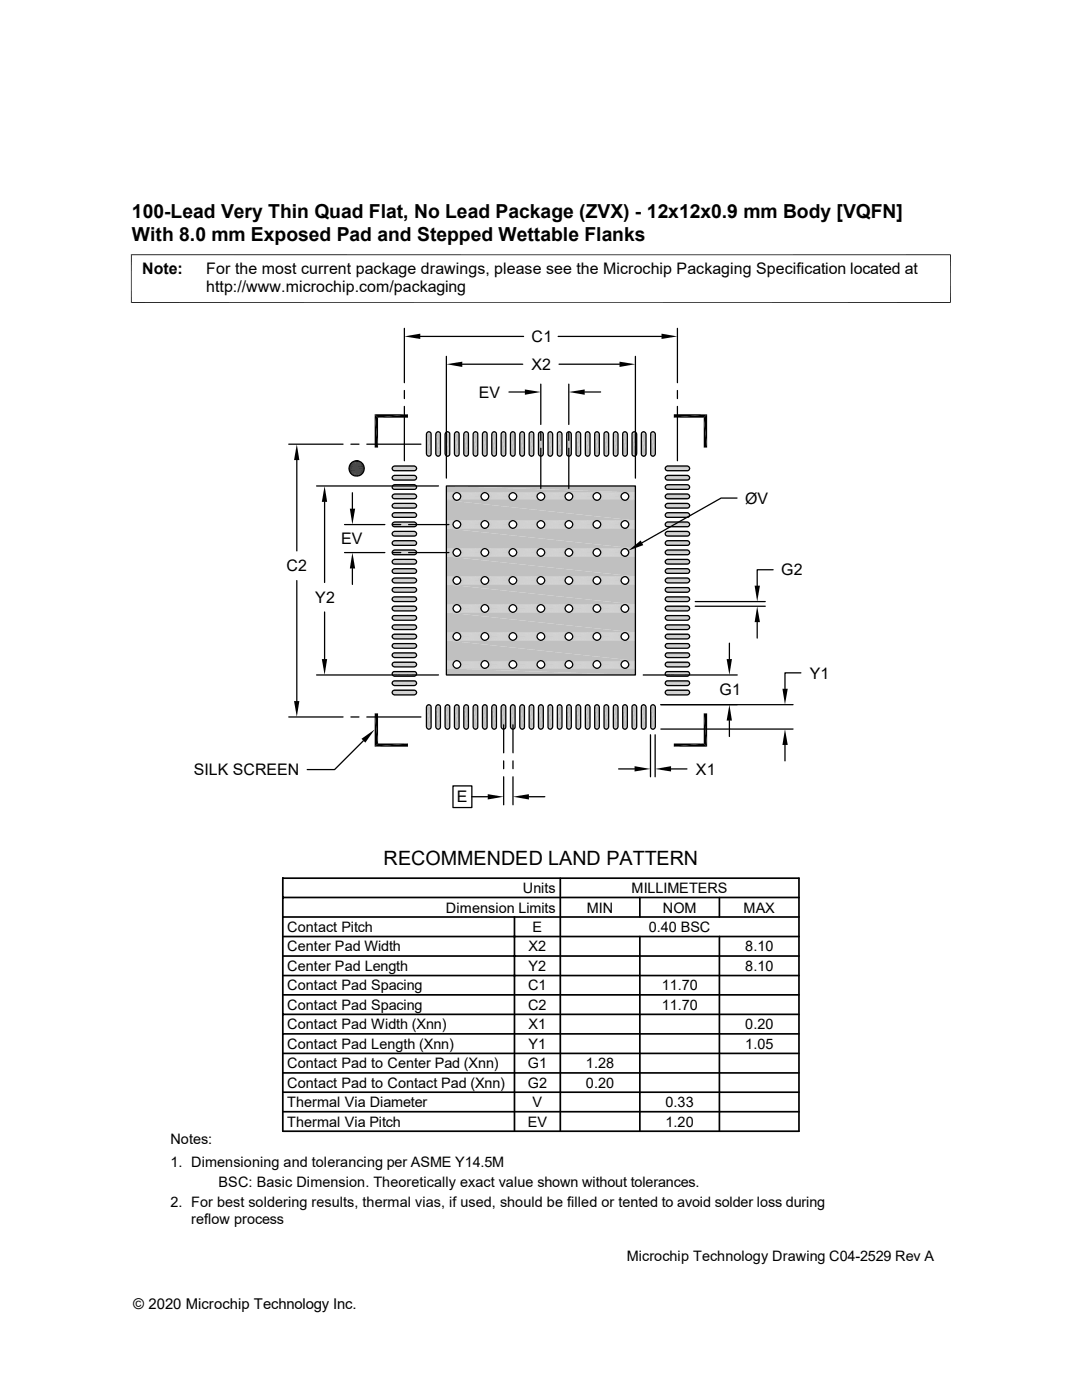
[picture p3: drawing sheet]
<svg xmlns="http://www.w3.org/2000/svg" width="216mm" height="279mm" viewBox="0 0 216 279" stroke-linecap="round" stroke-linejoin="round" font-family="sans-serif">
<defs><g id="words">
<g font-size="3.9">
<text x="26.3" y="43.5">100-Lead Very Thin Quad Flat, No Lead Package (ZVX) - 12x12x0.9 mm Body [VQFN]</text>
<text x="26.3" y="48">With 8.0 mm Exposed Pad and Stepped Wettable Flanks</text>
<text x="76.5" y="172.7">RECOMMENDED LAND PATTERN</text>
</g>
<g font-size="3.2">
<text x="28.4" y="54.6">Note:</text>
<text x="41.1" y="54.6">For the most current package drawings, please see the Microchip Packaging Specification located at</text>
<text x="41.1" y="58.3">http://www.microchip.com/packaging</text>
<text x="106.1" y="68.2">C1</text>
<text x="106" y="73.8">X2</text>
<text x="95.5" y="79.4">EV</text>
<text x="148.7" y="100.5">ØV</text>
<text x="68.1" y="108.6">EV</text>
<text x="57.2" y="114">C2</text>
<text x="155.9" y="114.8">G2</text>
<text x="62.9" y="120.4">Y2</text>
<text x="161.6" y="135.4">Y1</text>
<text x="143.6" y="138.8">G1</text>
<text x="38.7" y="154.7">SILK SCREEN</text>
<text x="138.9" y="154.6">X1</text>
<text x="91.1" y="160.1">E</text>
</g>
<text font-size="3" x="26.6" y="261.3">© 2020 Microchip Technology Inc.</text>
<g font-size="2.9">
<text x="104.3" y="178.2">Units</text>
<text x="126" y="178.2">MILLIMETERS</text>
<text x="57.3" y="186">Contact Pitch</text>
<text x="89" y="182.1">Dimension Limits</text>
<text x="106.3" y="186">E</text>
<text x="117.1" y="182.1">MIN</text>
<text x="129.5" y="186">0.40 BSC</text>
<text x="132.2" y="182.1">NOM</text>
<text x="148.4" y="182.1">MAX</text>
<text x="57.3" y="189.9">Center Pad Width</text>
<text x="105.5" y="189.9">X2</text>
<text x="148.7" y="189.9">8.10</text>
<text x="57.3" y="197.7">Contact Pad Spacing</text>
<text x="57.3" y="193.8">Center Pad Length</text>
<text x="105.4" y="197.7">C1</text>
<text x="105.5" y="193.8">Y2</text>
<text x="132" y="197.7">11.70</text>
<text x="148.7" y="193.8">8.10</text>
<text x="57.3" y="201.5">Contact Pad Spacing</text>
<text x="105.4" y="201.5">C2</text>
<text x="132" y="201.5">11.70</text>
<text x="57.3" y="209.3">Contact Pad Length (Xnn)</text>
<text x="57.3" y="205.4">Contact Pad Width (Xnn)</text>
<text x="105.5" y="209.3">Y1</text>
<text x="105.5" y="205.4">X1</text>
<text x="148.7" y="209.3">1.05</text>
<text x="148.7" y="205.4">0.20</text>
<text x="57.3" y="213.2">Contact Pad to Center Pad (Xnn)</text>
<text x="105.3" y="213.2">G1</text>
<text x="116.9" y="213.2">1.28</text>
<text x="57.3" y="217.1">Contact Pad to Contact Pad (Xnn)</text>
<text x="57.3" y="221">Thermal Via Diameter</text>
<text x="105.3" y="217.1">G2</text>
<text x="106.3" y="221">V</text>
<text x="116.9" y="217.1">0.20</text>
<text x="132.8" y="221">0.33</text>
<text x="57.3" y="224.8">Thermal Via Pitch</text>
<text x="105.3" y="224.8">EV</text>
<text x="132.8" y="224.8">1.20</text>
<text x="34" y="232.9">1. Dimensioning and tolerancing per ASME Y14.5M</text>
<text x="34" y="228.3">Notes:</text>
<text x="43.6" y="236.9">BSC: Basic Dimension. Theoretically exact value shown without tolerances.</text>
<text x="34" y="240.9">2. For best soldering results, thermal vias, if used, should be filled or tented to avoid solder loss during</text>
<text x="38.1" y="244.3">reflow process</text>
<text x="125.1" y="251.6">Microchip Technology Drawing C04-2529 Rev A</text>
</g>
</g></defs>
<g fill="#c0c0c0">
<path d="M85.5 86.1h.1z"/>
<path d="M87.3 86.1h.2z"/>
<path d="M89.2 86.1h.2z"/>
<path d="M91.1 86.1h.1z"/>
<path d="M93 86.1h.1z"/>
<path d="M94.8 86.1h.2z"/>
<path d="M96.7 86.1h.1z"/>
<path d="M98.6 86.1h.1z"/>
<path d="M100.4 86.1h.1z"/>
<path d="M102.3 86.1h.1z"/>
<path d="M104.1 86.1h.2z"/>
<path d="M106 86.1h.1z"/>
<path d="M107.9 86.1h.1z"/>
<path d="M109.7 86.1h.2z"/>
<path d="M111.6 86.1h.1z"/>
<path d="M113.5 86.1h.1z"/>
<path d="M115.3 86.1h.1z"/>
<path d="M117.2 86.1h.1z"/>
<path d="M119 86.1h.2z"/>
<path d="M120.9 86.1h.1z"/>
<path d="M122.8 86.1h.1z"/>
<path d="M124.6 86.1h.2z"/>
<path d="M126.5 86.1h.2z"/>
<path d="M128.4 86.1h.1z"/>
<path d="M130.2 86.1h.2z"/>
<path d="M128.3 86.1h.2z"/>
<path d="M130.1 86.2h.3z"/>
<path d="M130.2 86.1l.2 .1z"/>
<path d="M126.4 86.2h.3z"/>
<path d="M126.5 86.1l.2 .1z"/>
<path d="M124.5 86.2h.3z"/>
<path d="M124.6 86.1l.2 .1z"/>
<path d="M122.7 86.2h.3z"/>
<path d="M122.8 86.1l.2 .1z"/>
<path d="M120.8 86.2h.3z"/>
<path d="M120.9 86.1l.2 .1z"/>
<path d="M117.1 86.2h.3z"/>
<path d="M117.2 86.1l.2 .1z"/>
<path d="M115.2 86.2h.3z"/>
<path d="M115.3 86.1l.2 .1z"/>
<path d="M113.4 86.2h.3z"/>
<path d="M113.5 86.1l.2 .1z"/>
<path d="M111.5 86.2h.3z"/>
<path d="M111.6 86.1l.2 .1z"/>
<path d="M107.8 86.2h.3z"/>
<path d="M107.9 86.1l.2 .1z"/>
<path d="M105.9 86.2h.3z"/>
<path d="M106 86.1l.2 .1z"/>
<path d="M104.1 86.2h.3z"/>
<path d="M104.1 86.1l.3 .1z"/>
<path d="M102.2 86.2h.3z"/>
<path d="M102.3 86.1l.2 .1z"/>
<path d="M100.3 86.2h.3z"/>
<path d="M100.4 86.1l.2 .1z"/>
<path d="M98.5 86.2h.3z"/>
<path d="M98.6 86.1l.2 .1z"/>
<path d="M96.6 86.2h.3z"/>
<path d="M96.7 86.1l.2 .1z"/>
<path d="M94.7 86.2h.3z"/>
<path d="M94.8 86.1l.2 .1z"/>
<path d="M92.9 86.2h.3z"/>
<path d="M93 86.1l.2 .1z"/>
<path d="M91 86.2h.3z"/>
<path d="M91.1 86.1l.2 .1z"/>
<path d="M89.2 86.1l.3 .1z"/>
<path d="M87.3 86.2h.3z"/>
<path d="M87.3 86.1l.3 .1z"/>
<path d="M85.4 86.2h.3z"/>
<path d="M85.5 86.1l.2 .1z"/>
<path d="M128.2 86.2h.4z"/>
<path d="M128.3 86.1l.3 .1z"/>
<path d="M118.9 86.2h.4z"/>
<path d="M119 86.1l.3 .1z"/>
<path d="M109.6 86.2h.4z"/>
<path d="M109.7 86.1l.3 .1z"/>
<path d="M130 86.2h.5z"/>
<path d="M130.1 86.2h.4z"/>
<path d="M126.3 86.2h.5z"/>
<path d="M126.4 86.2h.4z"/>
<path d="M124.5 86.2h.4z"/>
<path d="M122.6 86.2h.5z"/>
<path d="M122.7 86.2h.4z"/>
<path d="M120.7 86.2h.5z"/>
<path d="M120.8 86.2h.4z"/>
<path d="M117 86.2h.5z"/>
<path d="M117.1 86.2h.4z"/>
<path d="M115.1 86.2h.5z"/>
<path d="M115.2 86.2h.4z"/>
<path d="M113.3 86.2h.4z"/>
<path d="M111.4 86.2h.5z"/>
<path d="M111.5 86.2h.4z"/>
<path d="M107.7 86.2h.5z"/>
<path d="M107.8 86.2h.4z"/>
<path d="M105.8 86.2h.5z"/>
<path d="M105.9 86.2h.4z"/>
<path d="M104 86.2h.4z"/>
<path d="M102.1 86.2h.5z"/>
<path d="M102.2 86.2h.4z"/>
<path d="M100.2 86.2h.5z"/>
<path d="M100.3 86.2h.4z"/>
<path d="M98.4 86.2h.4z"/>
<path d="M96.5 86.2h.5z"/>
<path d="M96.6 86.2h.4z"/>
<path d="M94.7 86.2h.4z"/>
<path d="M92.8 86.2h.5z"/>
<path d="M92.9 86.2h.4z"/>
<path d="M90.9 86.2h.5z"/>
<path d="M91 86.2h.4z"/>
<path d="M89.1 86.2h.4z"/>
<path d="M89.2 86.2h.3z"/>
<path d="M87.2 86.2h.5z"/>
<path d="M87.3 86.2h.4z"/>
<path d="M85.3 86.2h.5z"/>
<path d="M85.4 86.2h.4z"/>
<path d="M128.1 86.2h.6z"/>
<path d="M128.2 86.2h.5z"/>
<path d="M118.8 86.2h.6z"/>
<path d="M118.9 86.2h.5z"/>
<path d="M109.5 86.2h.6z"/>
<path d="M109.6 86.2h.5z"/>
<path d="M130 86.2l.6 .1z"/>
<path d="M126.3 86.2l.6 .1z"/>
<path d="M124.5 86.2l.5 .1z"/>
<path d="M122.6 86.2l.5 .1z"/>
<path d="M120.6 86.3h.7z"/>
<path d="M120.7 86.2l.6 .1z"/>
<path d="M116.9 86.3h.7z"/>
<path d="M117 86.2l.6 .1z"/>
<path d="M115.1 86.3h.6z"/>
<path d="M115.1 86.2l.6 .1z"/>
<path d="M113.2 86.3h.6z"/>
<path d="M113.3 86.2l.5 .1z"/>
<path d="M111.3 86.3h.7z"/>
<path d="M111.4 86.2l.6 .1z"/>
<path d="M107.6 86.3h.6z"/>
<path d="M107.7 86.2l.5 .1z"/>
<path d="M105.7 86.3h.7z"/>
<path d="M105.8 86.2l.6 .1z"/>
<path d="M103.9 86.3h.6z"/>
<path d="M104 86.2l.5 .1z"/>
<path d="M102 86.3h.7z"/>
<path d="M102.1 86.2l.6 .1z"/>
<path d="M100.2 86.3h.6z"/>
<path d="M100.2 86.2l.6 .1z"/>
<path d="M98.3 86.3h.6z"/>
<path d="M98.4 86.2l.5 .1z"/>
<path d="M96.4 86.3h.7z"/>
<path d="M96.5 86.2l.6 .1z"/>
<path d="M94.6 86.3h.6z"/>
<path d="M94.7 86.2l.5 .1z"/>
<path d="M92.7 86.3h.6z"/>
<path d="M92.8 86.2l.5 .1z"/>
<path d="M90.8 86.3h.6z"/>
<path d="M90.9 86.2l.5 .1z"/>
<path d="M89 86.3h.6z"/>
<path d="M89.1 86.2l.5 .1z"/>
<path d="M87.1 86.3h.6z"/>
<path d="M87.2 86.2l.5 .1z"/>
<path d="M85.3 86.3h.6z"/>
<path d="M85.3 86.2l.6 .1z"/>
<path d="M128.1 86.2l.6 .1z"/>
<path d="M118.8 86.2l.6 .1z"/>
<path d="M109.5 86.2l.6 .1z"/>
<path d="M129.9 86.3h.7z"/>
<path d="M130 86.3h.6z"/>
<path d="M126.2 86.3h.7z"/>
<path d="M126.3 86.3h.6z"/>
<path d="M124.3 86.3h.8z"/>
<path d="M124.4 86.3h.7z"/>
<path d="M122.5 86.3h.7z"/>
<path d="M122.6 86.3h.6z"/>
<path d="M113.2 86.3h.7z"/>
<path d="M107.6 86.3h.7z"/>
<path d="M103.9 86.3h.7z"/>
<path d="M100.1 86.3h.7z"/>
<path d="M98.3 86.3h.7z"/>
<path d="M92.7 86.3h.7z"/>
<path d="M90.8 86.3h.7z"/>
<path d="M89 86.3h.7z"/>
<path d="M87.1 86.3h.7z"/>
<path d="M85.2 86.3h.7z"/>
<path d="M128 86.4h.8z"/>
<path d="M128.1 86.3l.7 .1z"/>
<path d="M118.8 86.3l.7 .1h-.8z"/>
<path d="M118.8 86.3l.7 .1z"/>
<path d="M109.4 86.4h.8z"/>
<path d="M109.5 86.3l.7 .1z"/>
<path d="M129.9 86.3l.8 .1z"/>
<path d="M126.2 86.3l.8 .1z"/>
<path d="M124.3 86.3l.8 .1z"/>
<path d="M122.5 86.3l.7 .1z"/>
<path d="M120.6 86.3l.8 .1z"/>
<path d="M116.9 86.3l.7 .1z"/>
<path d="M115 86.3l.8 .1z"/>
<path d="M113.2 86.3l.7 .1z"/>
<path d="M111.3 86.3l.8 .1z"/>
<path d="M107.6 86.3l.7 .1z"/>
<path d="M105.7 86.3l.8 .1z"/>
<path d="M103.8 86.3l.8 .1z"/>
<path d="M102 86.3l.7 .1z"/>
<path d="M100.1 86.3l.8 .1z"/>
<path d="M98.3 86.3l.7 .1z"/>
<path d="M96.4 86.3l.8 .1z"/>
<path d="M94.5 86.3l.8 .1z"/>
<path d="M92.7 86.3l.7 .1z"/>
<path d="M90.8 86.3l.8 .1z"/>
<path d="M88.9 86.3l.8 .1z"/>
<path d="M87.1 86.3l.7 .1z"/>
<path d="M85.2 86.3l.8 .1z"/>
<path d="M128 86.4h.9z"/>
<path d="M118.7 86.4h.8z"/>
<path d="M129.9 86.4h.8z"/>
<path d="M126.1 86.4h.9z"/>
<path d="M126.2 86.4h.8z"/>
<path d="M124.3 86.4h.8z"/>
<path d="M122.4 86.4h.9z"/>
<path d="M120.6 86.4h.8z"/>
<path d="M116.8 86.4h.9z"/>
<path d="M115 86.4h.8z"/>
<path d="M113.1 86.4h.9z"/>
<path d="M111.3 86.4h.8z"/>
<path d="M107.5 86.4h.9z"/>
<path d="M105.7 86.4h.8z"/>
<path d="M103.8 86.4h.8z"/>
<path d="M101.9 86.4h.9z"/>
<path d="M100.1 86.4h.8z"/>
<path d="M98.2 86.4h.9z"/>
<path d="M96.4 86.4h.8z"/>
<path d="M94.5 86.4h.8z"/>
<path d="M92.6 86.4h.9z"/>
<path d="M90.8 86.4h.8z"/>
<path d="M88.9 86.4h.8z"/>
<path d="M87 86.4h.9z"/>
<path d="M85.1 86.4h.9z"/>
<path d="M85.2 86.4h.8z"/>
<path d="M128 86.4l.9 .1z"/>
<path d="M118.7 86.4l.8 .1z"/>
<path d="M109.3 86.4l.9 .1z"/>
<path d="M129.8 86.4l.9 .1z"/>
<path d="M126.1 86.4l.9 .1z"/>
<path d="M124.2 86.4l.9 .1z"/>
<path d="M122.4 86.4l.9 .1z"/>
<path d="M120.5 86.4l.9 .1z"/>
<path d="M116.8 86.4l.9 .1z"/>
<path d="M114.9 86.4l.9 .1z"/>
<path d="M113.1 86.4l.9 .1z"/>
<path d="M111.2 86.4l.9 .1z"/>
<path d="M107.5 86.4l.9 .1z"/>
<path d="M105.6 86.4l.9 .1z"/>
<path d="M103.8 86.4l.8 .1z"/>
<path d="M101.9 86.4l.9 .1z"/>
<path d="M100 86.4l.9 .1z"/>
<path d="M98.2 86.4l.9 .1z"/>
<path d="M96.3 86.4l.9 .1z"/>
<path d="M94.4 86.4l.9 .1z"/>
<path d="M92.6 86.4l.9 .1z"/>
<path d="M90.7 86.4l.9 .1z"/>
<path d="M88.9 86.4l.8 .1z"/>
<path d="M87 86.4l.9 .1z"/>
<path d="M85.1 86.4l.9 .1z"/>
<path d="M129.8 86.5l1 .1z"/>
<path d="M128 86.5l.9 .1z"/>
<path d="M126.1 86.5l.9 .1z"/>
<path d="M124.2 86.5l1 .1z"/>
<path d="M122.4 86.5l.9 .1z"/>
<path d="M120.5 86.5l1 .1z"/>
<path d="M118.7 86.5l.9 .1z"/>
<path d="M116.8 86.5l.9 .1z"/>
<path d="M114.9 86.5l1 .1z"/>
<path d="M113.1 86.5l.9 .1z"/>
<path d="M111.2 86.5l.9 .1z"/>
<path d="M109.3 86.5l1 .1z"/>
<path d="M107.5 86.5l.9 .1z"/>
<path d="M105.6 86.5l.9 .1z"/>
<path d="M103.8 86.5l.8 .1z"/>
<path d="M101.9 86.5l.9 .1z"/>
<path d="M100 86.5l.9 .1z"/>
<path d="M98.2 86.5l.9 .1z"/>
<path d="M96.3 86.5l.9 .1z"/>
<path d="M94.4 86.5l.9 .1z"/>
<path d="M92.6 86.5l.9 .1z"/>
<path d="M90.7 86.5l.9 .1z"/>
<path d="M88.9 86.5l.8 .1z"/>
<path d="M87 86.5l.9 .1z"/>
<path d="M85.1 86.5l.9 .1z"/>
<path d="M129.8 86.6l1 4h-1z"/>
<path d="M129.8 86.6h1v4z"/>
<path d="M128 86.6l.9 4h-.9z"/>
<path d="M128 86.6h.9v4z"/>
<path d="M126.1 86.6l.9 4h-.9z"/>
<path d="M126.1 86.6h.9v4z"/>
<path d="M124.2 86.6l1 4h-1z"/>
<path d="M124.2 86.6h1v4z"/>
<path d="M122.4 86.6l.9 4h-.9z"/>
<path d="M122.4 86.6h.9v4z"/>
<path d="M120.5 86.6l1 4h-1z"/>
<path d="M120.5 86.6h1v4z"/>
<path d="M118.7 86.6l.9 4h-.9z"/>
<path d="M118.7 86.6h.9v4z"/>
<path d="M116.8 86.6l.9 4h-.9z"/>
<path d="M116.8 86.6h.9v4z"/>
<path d="M114.9 86.6l1 4h-1z"/>
<path d="M114.9 86.6h1v4z"/>
<path d="M113.1 86.6l.9 4h-.9z"/>
<path d="M113.1 86.6h.9v4z"/>
<path d="M111.2 86.6l.9 4h-.9z"/>
<path d="M111.2 86.6h.9v4z"/>
<path d="M109.3 86.6l1 4h-1z"/>
<path d="M109.3 86.6h1v4z"/>
<path d="M107.4 86.6l1 4h-1z"/>
<path d="M107.4 86.6h1v4z"/>
<path d="M105.6 86.6l.9 4h-.9z"/>
<path d="M105.6 86.6h.9v4z"/>
<path d="M103.7 86.6l.9 4h-.9z"/>
<path d="M103.7 86.6h.9v4z"/>
<path d="M101.9 86.6l.9 4h-.9z"/>
<path d="M101.9 86.6h.9v4z"/>
<path d="M100 86.6l.9 4h-.9z"/>
<path d="M100 86.6h.9v4z"/>
<path d="M98.1 86.6l1 4h-1z"/>
<path d="M98.1 86.6h1v4z"/>
<path d="M96.3 86.6l.9 4h-.9z"/>
<path d="M96.3 86.6h.9v4z"/>
<path d="M94.4 86.6l.9 4h-.9z"/>
<path d="M94.4 86.6h.9v4z"/>
<path d="M92.5 86.6l1 4h-1z"/>
<path d="M92.5 86.6h1v4z"/>
<path d="M90.7 86.6l.9 4h-.9z"/>
<path d="M90.7 86.6h.9v4z"/>
<path d="M88.8 86.6l.9 4h-.9z"/>
<path d="M88.8 86.6h.9v4z"/>
<path d="M87 86.6l.9 4h-.9z"/>
<path d="M87 86.6h.9v4z"/>
<path d="M85.1 86.6l.9 4h-.9z"/>
<path d="M85.1 86.6h.9v4z"/>
<path d="M129.8 90.6l.9 .1z"/>
<path d="M129.8 90.6h1z"/>
<path d="M126.1 90.6l.9 .1z"/>
<path d="M126.1 90.6h.9z"/>
<path d="M124.2 90.6l.9 .1z"/>
<path d="M124.2 90.6h1z"/>
<path d="M122.4 90.6l.9 .1z"/>
<path d="M122.4 90.6h.9z"/>
<path d="M120.5 90.6l.9 .1z"/>
<path d="M120.5 90.6h1z"/>
<path d="M116.8 90.6l.9 .1z"/>
<path d="M116.8 90.6h.9z"/>
<path d="M114.9 90.6l.9 .1z"/>
<path d="M114.9 90.6h1z"/>
<path d="M113.1 90.6l.9 .1z"/>
<path d="M113.1 90.6h.9z"/>
<path d="M111.2 90.6l.9 .1z"/>
<path d="M111.2 90.6h.9z"/>
<path d="M107.4 90.6l1 .1z"/>
<path d="M107.4 90.6h1z"/>
<path d="M105.6 90.6l.9 .1z"/>
<path d="M103.7 90.6l.9 .1z"/>
<path d="M101.9 90.6l.9 .1z"/>
<path d="M100 90.6l.9 .1z"/>
<path d="M98.1 90.6l1 .1z"/>
<path d="M96.3 90.6l.9 .1z"/>
<path d="M94.4 90.6l.9 .1z"/>
<path d="M92.5 90.6l1 .1z"/>
<path d="M90.7 90.6l.9 .1z"/>
<path d="M88.8 90.6l.9 .1z"/>
<path d="M87 90.6l.9 .1z"/>
<path d="M85.1 90.6l.9 .1z"/>
<path d="M128 90.6l.9 .1z"/>
<path d="M128 90.6h.9z"/>
<path d="M118.7 90.6l.8 .1z"/>
<path d="M118.7 90.6h.9z"/>
<path d="M109.3 90.6l.9 .1z"/>
<path d="M109.3 90.6h1z"/>
<path d="M129.8 90.7h.9z"/>
<path d="M126.1 90.7h.9z"/>
<path d="M124.2 90.7h.9z"/>
<path d="M122.4 90.7h.9z"/>
<path d="M120.5 90.7h.9z"/>
<path d="M116.8 90.7h.9z"/>
<path d="M114.9 90.7h.9z"/>
<path d="M113.1 90.7h.9z"/>
<path d="M111.2 90.7h.9z"/>
<path d="M107.5 90.7h.9z"/>
<path d="M105.6 90.7h.9z"/>
<path d="M103.8 90.7h.8z"/>
<path d="M101.9 90.7h.9z"/>
<path d="M100 90.7h.9z"/>
<path d="M98.2 90.7h.9z"/>
<path d="M96.3 90.7h.9z"/>
<path d="M94.4 90.7h.9z"/>
<path d="M92.6 90.7h.9z"/>
<path d="M90.7 90.7h.9z"/>
<path d="M88.9 90.7h.8z"/>
<path d="M87 90.7h.9z"/>
<path d="M85.1 90.7h.9z"/>
<path d="M128 90.7l.9 .1z"/>
<path d="M118.7 90.7l.8 .1z"/>
<path d="M109.3 90.7l.9 .1z"/>
<path d="M129.8 90.7l.9 .1z"/>
<path d="M126.1 90.7l.9 .1z"/>
<path d="M124.2 90.7l.9 .1z"/>
<path d="M122.4 90.7l.8 .1z"/>
<path d="M120.5 90.7l.9 .1z"/>
<path d="M116.8 90.7l.8 .1z"/>
<path d="M114.9 90.7l.9 .1z"/>
<path d="M113.1 90.7l.8 .1z"/>
<path d="M111.2 90.7l.9 .1z"/>
<path d="M107.5 90.7l.8 .1z"/>
<path d="M105.6 90.7l.9 .1z"/>
<path d="M103.8 90.7l.8 .1z"/>
<path d="M101.9 90.7l.8 .1z"/>
<path d="M100 90.7l.9 .1z"/>
<path d="M98.2 90.7l.8 .1z"/>
<path d="M96.3 90.7l.9 .1z"/>
<path d="M94.4 90.7l.9 .1z"/>
<path d="M92.6 90.7l.8 .1z"/>
<path d="M90.7 90.7l.9 .1z"/>
<path d="M88.9 90.7l.8 .1z"/>
<path d="M87 90.7l.8 .1z"/>
<path d="M85.1 90.7l.9 .1z"/>
<path d="M128 90.8h.8z"/>
<path d="M128 90.8h.9z"/>
<path d="M118.7 90.8h.8z"/>
<path d="M109.3 90.8h.9z"/>
<path d="M129.9 90.8l.7 .1z"/>
<path d="M129.9 90.8h.8z"/>
<path d="M126.2 90.8l.7 .1z"/>
<path d="M126.2 90.8h.8z"/>
<path d="M124.3 90.8l.8 .1z"/>
<path d="M124.3 90.8h.8z"/>
<path d="M122.4 90.8l.8 .1z"/>
<path d="M122.4 90.8h.8z"/>
<path d="M120.6 90.8l.7 .1z"/>
<path d="M120.6 90.8h.8z"/>
<path d="M116.8 90.8l.8 .1z"/>
<path d="M116.8 90.8h.8z"/>
<path d="M115 90.8l.7 .1z"/>
<path d="M115 90.8h.8z"/>
<path d="M113.1 90.8l.8 .1z"/>
<path d="M113.1 90.8h.8z"/>
<path d="M111.3 90.8l.7 .1z"/>
<path d="M111.3 90.8h.8z"/>
<path d="M107.5 90.8l.8 .1z"/>
<path d="M107.5 90.8h.8z"/>
<path d="M105.7 90.8l.7 .1z"/>
<path d="M105.7 90.8h.8z"/>
<path d="M103.8 90.8l.8 .1z"/>
<path d="M103.8 90.8h.8z"/>
<path d="M101.9 90.8l.8 .1z"/>
<path d="M101.9 90.8h.8z"/>
<path d="M100.1 90.8l.7 .1z"/>
<path d="M100.1 90.8h.8z"/>
<path d="M98.2 90.8l.8 .1z"/>
<path d="M98.2 90.8h.8z"/>
<path d="M96.4 90.8l.7 .1z"/>
<path d="M96.4 90.8h.8z"/>
<path d="M94.5 90.8l.7 .1z"/>
<path d="M94.5 90.8h.8z"/>
<path d="M92.6 90.8l.8 .1z"/>
<path d="M92.6 90.8h.8z"/>
<path d="M90.8 90.8l.7 .1z"/>
<path d="M90.8 90.8h.8z"/>
<path d="M88.9 90.8l.8 .1z"/>
<path d="M88.9 90.8h.8z"/>
<path d="M87 90.8l.8 .1z"/>
<path d="M87 90.8h.8z"/>
<path d="M85.2 90.8l.7 .1z"/>
<path d="M85.2 90.8h.8z"/>
<path d="M128 90.8l.7 .1z"/>
<path d="M118.7 90.8l.7 .1z"/>
<path d="M109.4 90.8l.7 .1z"/>
<path d="M109.4 90.8h.8z"/>
<path d="M129.9 90.9h.7z"/>
<path d="M126.2 90.9h.7z"/>
<path d="M124.3 90.9h.7z"/>
<path d="M124.3 90.9h.8z"/>
<path d="M122.5 90.9h.6z"/>
<path d="M122.5 90.9h.7z"/>
<path d="M120.6 90.9h.7z"/>
<path d="M116.9 90.9h.7z"/>
<path d="M115 90.9h.7z"/>
<path d="M113.2 90.9h.6z"/>
<path d="M113.2 90.9h.7z"/>
<path d="M111.3 90.9h.7z"/>
<path d="M107.6 90.9h.6z"/>
<path d="M107.6 90.9h.7z"/>
<path d="M105.7 90.9h.7z"/>
<path d="M103.8 90.9h.7z"/>
<path d="M103.8 90.9h.8z"/>
<path d="M102 90.9h.7z"/>
<path d="M100.1 90.9h.7z"/>
<path d="M98.3 90.9h.6z"/>
<path d="M98.3 90.9h.7z"/>
<path d="M96.4 90.9h.7z"/>
<path d="M94.5 90.9h.7z"/>
<path d="M92.7 90.9h.6z"/>
<path d="M92.7 90.9h.7z"/>
<path d="M90.8 90.9h.6z"/>
<path d="M90.8 90.9h.7z"/>
<path d="M88.9 90.9h.7z"/>
<path d="M88.9 90.9h.8z"/>
<path d="M87.1 90.9h.6z"/>
<path d="M87.1 90.9h.7z"/>
<path d="M85.2 90.9h.7z"/>
<path d="M128.1 90.9l.6 .1z"/>
<path d="M128.1 90.9h.6z"/>
<path d="M118.8 90.9l.6 .1z"/>
<path d="M118.8 90.9h.6z"/>
<path d="M109.5 90.9l.6 .1z"/>
<path d="M109.5 90.9h.6z"/>
<path d="M130 90.9l.5 .1z"/>
<path d="M130 90.9h.6z"/>
<path d="M126.3 90.9l.5 .1z"/>
<path d="M126.3 90.9h.6z"/>
<path d="M124.4 90.9l.5 .1z"/>
<path d="M124.4 90.9h.6z"/>
<path d="M122.6 90.9l.5 .1z"/>
<path d="M122.6 90.9h.5z"/>
<path d="M120.6 90.9l.6 .1z"/>
<path d="M116.9 90.9l.6 .1z"/>
<path d="M115.1 90.9l.5 .1z"/>
<path d="M115.1 90.9h.6z"/>
<path d="M113.2 90.9l.5 .1z"/>
<path d="M111.3 90.9l.6 .1z"/>
<path d="M107.6 90.9l.6 .1z"/>
<path d="M105.7 90.9l.6 .1z"/>
<path d="M103.9 90.9l.5 .1z"/>
<path d="M103.9 90.9h.6z"/>
<path d="M102 90.9l.6 .1z"/>
<path d="M100.2 90.9l.5 .1z"/>
<path d="M100.2 90.9h.6z"/>
<path d="M98.3 90.9l.5 .1z"/>
<path d="M96.4 90.9l.6 .1z"/>
<path d="M94.6 90.9l.5 .1z"/>
<path d="M94.6 90.9h.6z"/>
<path d="M92.7 90.9l.6 .1z"/>
<path d="M90.8 90.9l.6 .1z"/>
<path d="M89 90.9l.5 .1z"/>
<path d="M89 90.9h.6z"/>
<path d="M87.1 90.9l.6 .1z"/>
<path d="M85.3 90.9l.5 .1z"/>
<path d="M85.3 90.9h.6z"/>
<path d="M128.1 91h.5z"/>
<path d="M128.1 91h.6z"/>
<path d="M118.8 91h.5z"/>
<path d="M118.8 91h.6z"/>
<path d="M109.5 91h.5z"/>
<path d="M109.5 91h.6z"/>
<path d="M130 91h.4z"/>
<path d="M130 91h.5z"/>
<path d="M126.3 91h.4z"/>
<path d="M126.3 91h.5z"/>
<path d="M124.5 91h.3z"/>
<path d="M124.5 91h.4z"/>
<path d="M122.6 91h.4z"/>
<path d="M122.6 91h.5z"/>
<path d="M120.7 91h.4z"/>
<path d="M120.7 91h.5z"/>
<path d="M117 91h.4z"/>
<path d="M117 91h.5z"/>
<path d="M115.1 91h.4z"/>
<path d="M115.1 91h.5z"/>
<path d="M113.3 91h.4z"/>
<path d="M111.4 91h.4z"/>
<path d="M111.4 91h.5z"/>
<path d="M107.7 91h.4z"/>
<path d="M107.7 91h.5z"/>
<path d="M105.8 91h.4z"/>
<path d="M105.8 91h.5z"/>
<path d="M104 91h.4z"/>
<path d="M102.1 91h.4z"/>
<path d="M102.1 91h.5z"/>
<path d="M100.2 91h.4z"/>
<path d="M100.2 91h.5z"/>
<path d="M98.4 91h.4z"/>
<path d="M96.5 91h.4z"/>
<path d="M96.5 91h.5z"/>
<path d="M94.7 91h.3z"/>
<path d="M94.7 91h.4z"/>
<path d="M92.8 91h.4z"/>
<path d="M92.8 91h.5z"/>
<path d="M90.9 91h.4z"/>
<path d="M90.9 91h.5z"/>
<path d="M89.1 91h.4z"/>
<path d="M87.2 91h.4z"/>
<path d="M87.2 91h.5z"/>
<path d="M85.3 91h.4z"/>
<path d="M85.3 91h.5z"/>
<path d="M128.2 91h.3z"/>
<path d="M128.2 91h.4z"/>
<path d="M118.9 91h.3z"/>
<path d="M118.9 91h.4z"/>
<path d="M109.6 91h.3z"/>
<path d="M109.6 91h.4z"/>
<path d="M85.5 91h.1z"/>
<path d="M87.3 91h.2z"/>
<path d="M89.2 91h.2z"/>
<path d="M91.1 91h.1z"/>
<path d="M93 91h.1z"/>
<path d="M94.8 91h.2z"/>
<path d="M96.7 91h.1z"/>
<path d="M98.6 91h.1z"/>
<path d="M100.4 91h.1z"/>
<path d="M102.3 91h.1z"/>
<path d="M104.1 91h.2z"/>
<path d="M106 91h.1z"/>
<path d="M107.9 91h.1z"/>
<path d="M109.7 91h.2z"/>
<path d="M111.6 91h.1z"/>
<path d="M113.5 91h.1z"/>
<path d="M115.3 91h.1z"/>
<path d="M117.2 91h.1z"/>
<path d="M119 91h.2z"/>
<path d="M120.9 91h.1z"/>
<path d="M122.8 91h.1z"/>
<path d="M124.6 91h.2z"/>
<path d="M126.5 91h.2z"/>
<path d="M128.4 91h.1z"/>
<path d="M130.2 91h.2z"/>
<path d="M130.1 91h.3z"/>
<path d="M128.3 91h.2z"/>
<path d="M126.4 91h.3z"/>
<path d="M122.7 91h.2z"/>
<path d="M122.7 91h.3z"/>
<path d="M120.8 91h.2z"/>
<path d="M120.8 91h.3z"/>
<path d="M117.1 91h.2z"/>
<path d="M117.1 91h.3z"/>
<path d="M115.2 91h.2z"/>
<path d="M115.2 91h.3z"/>
<path d="M113.4 91h.2z"/>
<path d="M113.4 91h.3z"/>
<path d="M111.5 91h.2z"/>
<path d="M111.5 91h.3z"/>
<path d="M107.8 91h.2z"/>
<path d="M107.8 91h.3z"/>
<path d="M105.9 91h.2z"/>
<path d="M105.9 91h.3z"/>
<path d="M104.1 91h.3z"/>
<path d="M102.2 91h.2z"/>
<path d="M102.2 91h.3z"/>
<path d="M100.3 91h.2z"/>
<path d="M100.3 91h.3z"/>
<path d="M98.5 91h.2z"/>
<path d="M98.5 91h.3z"/>
<path d="M96.6 91h.2z"/>
<path d="M96.6 91h.3z"/>
<path d="M92.9 91h.2z"/>
<path d="M92.9 91h.3z"/>
<path d="M91 91h.2z"/>
<path d="M91 91h.3z"/>
<path d="M89.2 91h.3z"/>
<path d="M87.3 91h.3z"/>
<path d="M85.4 91h.2z"/>
<path d="M85.4 91h.3z"/>
</g>
<g fill="none" stroke="#c0c0c0" stroke-width=".2">
<path d="M78.2 93.4h4.9M78.2 93.5h4.9M78.2 93.6h4.9M78.2 95.2h4.9M78.2 95.3h4.9M78.2 95.4h4.9M78.2 95.5h4.9M78.2 97.1h4.9M78.2 97.2h4.9M78.2 97.3h4.9M78.2 99h4.9M78.2 99.1h4.9"/>
<path d="M78.2 99.2h4.9M78.3 93.3h4.8M78.3 93.7h4.8M78.3 95.2h4.8M78.3 95.5h4.8M78.3 97h4.8M78.3 97.4h4.8M78.3 98.9h4.8M78.3 99.3h4.8M78.3 93.2h4.8M78.3 95.1h4.8M78.3 95.6h4.8"/>
<path d="M78.3 96.9h4.8M78.3 97.5h4.8M78.3 98.8h4.8M78.4 93.2h4.6M78.4 93.8h4.6M78.4 95h4.6M78.4 95.7h4.6M78.4 96.9h4.6M78.4 97.5h4.6M78.4 98.7h4.6M78.4 99.4h4.6M78.4 93.9h4.6"/>
<path d="M78.4 96.8h4.6M78.4 97.6h4.6M78.4 99.5h4.6M78.5 93.1h4.4M78.5 93.9h4.4M78.5 94.9h4.4M78.5 95.8h4.4M78.5 96.8h4.4M78.5 98.7h4.4M78.5 99.5h4.4M78.5 93h4.3M78.5 97.7h4.3"/>
<path d="M78.5 98.6h4.3M78.6 94.9h4.2M132.7 93.4h4.9M132.7 93.5h4.9M132.7 95.3h4.9M132.7 95.4h4.9M132.7 97.2h4.9M132.7 99h4.9M132.7 99.1h4.9M132.8 93.3h4.8M132.8 93.4h4.8M132.8 93.6h4.8"/>
<path d="M132.8 93.7h4.8M132.8 95.1h4.8M132.8 95.2h4.8M132.8 95.4h4.8M132.8 95.5h4.8M132.8 95.6h4.8M132.8 97h4.8M132.8 97.1h4.8M132.8 97.3h4.8M132.8 97.4h4.8M132.8 98.9h4.8M132.8 99h4.8"/>
<path d="M132.8 99.2h4.8M132.8 93.2h4.7M132.8 93.7h4.7M132.8 95.1h4.7M132.8 96.9h4.7M132.8 97h4.7M132.8 97.5h4.7M132.8 98.8h4.7M132.8 99.3h4.7M132.8 99.4h4.7M132.8 93.8h4.7M132.8 95h4.7"/>
<path d="M132.9 93.1l4.6 .1M132.9 93.9h4.6M132.9 95h4.6M132.9 95.7h4.6M132.9 96.8h4.6M132.9 96.9h4.6M132.9 97.6h4.6M132.9 98.7h4.6M132.9 99.4h4.6M132.9 99.5h4.6M132.9 93.1h4.5M132.9 95h4.5"/>
<path d="M132.9 95.8h4.5M132.9 98.7h4.5M133 93.9h4.4M133 96.8h4.4M133 99.5h4.4M133 93h4.3M133 98.6h4.3M133.1 97.7h4.2M133.1 94.9h4.1M137.5 95.6h-4.7M137.6 99.3h-4.8M78.2 100.8h4.9"/>
<path d="M78.2 100.9h4.9M78.2 101h4.9M78.2 102.7h4.9M78.2 102.8h4.9M78.2 102.9h4.9M78.2 104.6h4.9M78.2 104.7h4.9M78.2 104.8h4.9M78.2 106.4h4.9M78.2 106.5h4.9M78.2 106.6h4.9M78.2 108.3h4.9"/>
<path d="M78.2 108.4h4.9M78.2 108.5h4.9M78.2 110.2h4.9M78.2 110.3h4.9M78.2 110.4h4.9M78.2 112h4.9M78.2 112.1h4.9M78.2 112.2h4.9M78.2 113.9h4.9M78.2 114h4.9M78.2 114.1h4.9M78.2 115.7h4.9"/>
<path d="M78.2 115.8h4.9M78.2 115.9h4.9M78.2 116h4.9M78.2 117.6h4.9M78.2 117.7h4.9M78.2 117.8h4.9M78.2 119.5h4.9M78.2 119.6h4.9M78.2 119.7h4.9M78.3 100.8h4.8M78.3 101.1h4.8M78.3 102.6h4.8"/>
<path d="M78.3 103h4.8M78.3 104.5h4.8M78.3 104.9h4.8M78.3 106.3h4.8M78.3 106.7h4.8M78.3 108.2h4.8M78.3 108.6h4.8M78.3 110.1h4.8M78.3 110.4h4.8M78.3 111.9h4.8M78.3 112.3h4.8M78.3 113.8h4.8"/>
<path d="M78.3 114.2h4.8M78.3 115.7h4.8M78.3 116h4.8M78.3 117.5h4.8M78.3 117.9h4.8M78.3 119.4h4.8M78.3 119.8h4.8M78.3 100.7h4.8M78.3 101.2h4.8M78.3 102.5h4.8M78.3 103.1h4.8M78.3 104.4h4.8"/>
<path d="M78.3 106.8h4.8M78.3 108.1h4.8M78.3 108.7h4.8M78.3 110h4.8M78.3 110.5h4.8M78.3 111.8h4.8M78.3 112.4h4.8M78.3 113.7h4.8M78.3 114.3h4.8M78.3 115.6h4.8M78.3 116.1h4.8M78.3 117.4h4.8"/>
<path d="M78.3 118h4.8M78.3 119.3h4.8M78.4 100.6h4.6M78.4 101.3h4.6M78.4 102.5h4.6M78.4 103.1h4.6M78.4 104.3h4.6M78.4 105h4.6M78.4 106.2h4.6M78.4 106.9h4.6M78.4 108.1h4.6M78.4 108.7h4.6"/>
<path d="M78.4 109.9h4.6M78.4 110.6h4.6M78.4 111.8h4.6M78.4 112.5h4.6M78.4 113.6h4.6M78.4 114.3h4.6M78.4 115.5h4.6M78.4 116.2h4.6M78.4 117.4h4.6M78.4 118h4.6M78.4 119.2h4.6M78.4 119.9h4.6"/>
<path d="M78.4 102.4h4.6M78.4 103.2h4.6M78.4 105.1h4.6M78.4 108h4.6M78.4 108.8h4.6M78.4 111.7h4.6M78.4 114.4h4.6M78.4 117.3h4.6M78.4 118.1h4.6M78.4 120h4.6M78.5 100.5h4.4M78.5 101.4h4.4"/>
<path d="M78.5 102.4h4.4M78.5 104.2h4.4M78.5 105.1h4.4M78.5 106.1h4.4M78.5 107h4.4M78.5 108h4.4M78.5 109.8h4.4M78.5 110.7h4.4M78.5 111.7h4.4M78.5 112.5h4.4M78.5 113.6h4.4M78.5 115.4h4.4"/>
<path d="M78.5 116.3h4.4M78.5 117.3h4.4M78.5 118.1h4.4M78.5 119.1h4.4M78.5 103.3h4.3M78.5 104.2h4.3M78.5 108.8h4.3M78.5 109.8h4.3M78.5 112.6h4.3M78.5 114.4h4.3M78.5 115.4h4.3M78.5 118.2h4.3"/>
<path d="M78.6 100.5h4.2M78.6 106.1h4.2M78.6 111.7h4.2M78.6 116.3h4.2M132.7 100.9h4.9M132.7 101h4.9M132.7 102.8h4.9M132.7 104.6h4.9M132.7 104.7h4.9M132.7 106.5h4.9M132.7 106.6h4.9M132.7 108.4h4.9"/>
<path d="M132.7 110.2h4.9M132.7 110.3h4.9M132.7 112.1h4.9M132.7 113.9h4.9M132.7 114h4.9M132.7 115.8h4.9M132.7 115.9h4.9M132.7 117.7h4.9M132.7 117.8h4.9M132.7 119.5h4.9M132.7 119.6h4.9M132.8 100.7h4.8"/>
<path d="M132.8 100.8h4.8M132.8 100.9h4.8M132.8 101h4.8M132.8 101.1h4.8M132.8 102.6h4.8M132.8 102.7h4.8M132.8 102.9h4.8M132.8 103h4.8M132.8 104.5h4.8M132.8 104.8h4.8M132.8 104.9h4.8M132.8 106.3h4.8"/>
<path d="M132.8 106.4h4.8M132.8 106.6h4.8M132.8 106.7h4.8M132.8 108.2h4.8M132.8 108.2l4.8 .1M132.8 108.3h4.8M132.8 108.6h4.8M132.8 110h4.8M132.8 110.1h4.8M132.8 110.4h4.8M132.8 111.9h4.8M132.8 112h4.8"/>
<path d="M132.8 112.2h4.8M132.8 112.3h4.8M132.8 113.8h4.8M132.8 113.8l4.8 .1M132.8 113.9h4.8M132.8 114.1h4.8M132.8 114.2h4.8M132.8 115.6h4.8M132.8 115.7h4.8M132.8 116h4.8M132.8 117.5h4.8M132.8 117.6h4.8"/>
<path d="M132.8 117.8h4.8M132.8 117.9h4.8M132.8 119.4h4.8M132.8 119.5h4.8M132.8 119.7h4.8M132.8 119.8h4.8M132.8 100.6h4.7M132.8 101.2h4.7M132.8 102.5h4.7M132.8 102.6h4.7M132.8 103.1h4.7M132.8 104.4h4.7"/>
<path d="M132.8 104.9h4.7M132.8 106.2h4.7M132.8 106.8h4.7M132.8 108.1h4.7M132.8 108.6h4.7M132.8 108.7h4.7M132.8 110h4.7M132.8 110.5h4.7M132.8 111.8h4.7M132.8 112.4h4.7M132.8 113.7h4.7M132.8 114.3h4.7"/>
<path d="M132.8 115.5h4.7M132.8 115.6h4.7M132.8 116.1h4.7M132.8 117.4h4.7M132.8 118h4.7M132.8 119.3h4.7M132.8 119.8h4.7M132.8 101.3h4.7M132.8 105h4.7M132.8 106.9h4.7M132.8 110.6h4.7M132.8 112.5h4.7"/>
<path d="M132.8 116.2h4.7M132.8 119.9h4.7M132.9 100.6h4.6M132.9 101.3h4.6M132.9 102.4h4.6M132.9 102.5h4.6M132.9 103.2h4.6M132.9 104.3h4.6M132.9 105.1h4.6M132.9 106.2h4.6M132.9 106.9h4.6M132.9 108h4.6"/>
<path d="M132.9 108.1h4.6M132.9 108.7h4.6M132.9 108.8h4.6M132.9 109.9h4.6M132.9 110.6h4.6M132.9 111.7h4.6M132.9 112.5h4.6M132.9 113.6h4.6M132.9 114.4h4.6M132.9 115.5h4.6M132.9 116.2h4.6M132.9 117.3h4.6"/>
<path d="M132.9 118.1h4.6M132.9 119.2h4.6M132.9 120h4.6M132.9 100.5h4.5M132.9 104.3h4.5M132.9 109.9h4.5M132.9 115.4h4.5M132.9 118.1h4.5M133 101.4h4.4M133 102.4h4.4M133 105.1h4.4M133 106.1h4.4"/>
<path d="M133 107h4.4M133 108h4.4M133 110.7h4.4M133 111.7h4.4M133 112.5h4.4M133 113.6h4.4M133 116.3h4.4M133 117.3h4.4M133 119.1h4.4M133 104.2h4.3M133 108.8h4.3M133 109.8h4.3"/>
<path d="M133 115.4h4.3M133 118.2h4.3M133.1 103.3h4.2M133.1 112.6h4.2M133.1 114.4h4.2M133.1 100.5h4.1M133.1 106.1h4.1M133.1 111.7h4.1M133.1 116.3h4.1M137.6 108.5h-4.8M78.2 121.3h4.9M78.2 121.4h4.9"/>
<path d="M78.2 121.5h4.9M78.2 123.2h4.9M78.2 123.3h4.9M78.2 123.4h4.9M78.2 125.1h4.9M78.2 125.2h4.9M78.2 125.3h4.9M78.2 126.9h4.9M78.2 127h4.9M78.2 127.1h4.9M78.2 128.8h4.9M78.2 128.9h4.9"/>
<path d="M78.2 129h4.9M78.2 130.6h4.9M78.2 130.7h4.9M78.2 130.8h4.9M78.2 130.9h4.9M78.2 132.5h4.9M78.2 132.6h4.9M78.2 132.7h4.9M78.2 134.4h4.9M78.2 134.5h4.9M78.2 134.6h4.9M78.2 136.2h4.9"/>
<path d="M78.2 136.3h4.9M78.2 136.4h4.9M78.2 136.5h4.9M78.2 138.1h4.9M78.2 138.2h4.9M78.2 138.3h4.9M78.3 121.2h4.8M78.3 121.6h4.8M78.3 123.1h4.8M78.3 123.5h4.8M78.3 125h4.8M78.3 125.3h4.8"/>
<path d="M78.3 126.8h4.8M78.3 127.2h4.8M78.3 128.7h4.8M78.3 129.1h4.8M78.3 130.6h4.8M78.3 130.9h4.8M78.3 132.4h4.8M78.3 132.8h4.8M78.3 134.3h4.8M78.3 134.7h4.8M78.3 136.1h4.8M78.3 136.5h4.8"/>
<path d="M78.3 138h4.8M78.3 138.4h4.8M78.3 121.7h4.8M78.3 123h4.8M78.3 123.6h4.8M78.3 124.9h4.8M78.3 125.4h4.8M78.3 126.7h4.8M78.3 127.3h4.8M78.3 128.6h4.8M78.3 129.2h4.8M78.3 130.5h4.8"/>
<path d="M78.3 131h4.8M78.3 132.9h4.8M78.3 134.2h4.8M78.3 136.6h4.8M78.3 137.9h4.8M78.3 138.5h4.8M78.4 121.1h4.6M78.4 121.8h4.6M78.4 123h4.6M78.4 123.6h4.6M78.4 124.8h4.6M78.4 125.5h4.6"/>
<path d="M78.4 126.7h4.6M78.4 127.4h4.6M78.4 128.5h4.6M78.4 129.2h4.6M78.4 130.4h4.6M78.4 131.1h4.6M78.4 132.3h4.6M78.4 132.9h4.6M78.4 134.2h4.6M78.4 134.8h4.6M78.4 136h4.6M78.4 136.7h4.6"/>
<path d="M78.4 137.9h4.6M78.4 138.5h4.6M78.4 122.9h4.6M78.4 123.7h4.6M78.4 126.6h4.6M78.4 129.3h4.6M78.4 132.2h4.6M78.4 133h4.6M78.4 134.1h4.6M78.4 134.9h4.6M78.4 137.8h4.6M78.4 138.6h4.6"/>
<path d="M78.5 121h4.4M78.5 121.9h4.4M78.5 122.9h4.4M78.5 123.7h4.4M78.5 124.7h4.4M78.5 126.6h4.4M78.5 127.4h4.4M78.5 128.5h4.4M78.5 129.3h4.4M78.5 130.3h4.4M78.5 132.2h4.4M78.5 133h4.4"/>
<path d="M78.5 134h4.4M78.5 134.9h4.4M78.5 137.8h4.4M78.5 138.6h4.4M78.5 120h4.3M78.5 121h4.3M78.5 123.7h4.3M78.5 125.6h4.3M78.5 126.6h4.3M78.5 129.3h4.3M78.5 131.2h4.3M78.5 132.2h4.3"/>
<path d="M78.5 134.9h4.3M78.5 135.9h4.3M78.5 136.8h4.3M78.5 137.8h4.3M78.6 121.9h4.2M78.6 127.5h4.2M78.6 133.1h4.2M78.6 138.7h4.2M132.7 121.4h4.9M132.7 121.5h4.9M132.7 123.3h4.9M132.7 125.1h4.9"/>
<path d="M132.7 125.2h4.9M132.7 127h4.9M132.7 127.1h4.9M132.7 128.9h4.9M132.7 130.7h4.9M132.7 130.8h4.9M132.7 132.6h4.9M132.7 132.7h4.9M132.7 134.5h4.9M132.7 136.3h4.9M132.7 136.4h4.9M132.7 138.2h4.9"/>
<path d="M132.7 138.3h4.9M132.8 121.2h4.8M132.8 121.3h4.8M132.8 121.5h4.8M132.8 121.6h4.8M132.8 123.1h4.8M132.8 123.2h4.8M132.8 123.4h4.8M132.8 123.5h4.8M132.8 124.9h4.8M132.8 125h4.8M132.8 125.1h4.8"/>
<path d="M132.8 125.3h4.8M132.8 126.8h4.8M132.8 126.9h4.8M132.8 127.1h4.8M132.8 127.2h4.8M132.8 128.7h4.8M132.8 128.8h4.8M132.8 129h4.8M132.8 129.1h4.8M132.8 130.5h4.8M132.8 130.6h4.8M132.8 130.7h4.8"/>
<path d="M132.8 130.9h4.8M132.8 132.4h4.8M132.8 132.5h4.8M132.8 132.7h4.8M132.8 132.8h4.8M132.8 134.3h4.8M132.8 134.4h4.8M132.8 134.6h4.8M132.8 134.7h4.8M132.8 136.1h4.8M132.8 136.2h4.8M132.8 136.5h4.8"/>
<path d="M132.8 138h4.8M132.8 138.1h4.8M132.8 138.3h4.8M132.8 138.4h4.8M132.8 121.1h4.7M132.8 121.2h4.7M132.8 121.7h4.7M132.8 123h4.7M132.8 123.6h4.7M132.8 124.9h4.7M132.8 125.4h4.7M132.8 126.7h4.7"/>
<path d="M132.8 126.8h4.7M132.8 127.3h4.7M132.8 128.6h4.7M132.8 129.2h4.7M132.8 130.5h4.7M132.8 131h4.7M132.8 132.3h4.7M132.8 132.9h4.7M132.8 134.2h4.7M132.8 134.7h4.7M132.8 136.1h4.7M132.8 136.6h4.7"/>
<path d="M132.8 137.9h4.7M132.8 138.5h4.7M132.8 121.8h4.7M132.8 125.5h4.7M132.8 127.4h4.7M132.8 131.1h4.7M132.8 134.8h4.7M132.8 136.7h4.7M132.9 121.1h4.6M132.9 121.8h4.6M132.9 122.9h4.6M132.9 123.7h4.6"/>
<path d="M132.9 124.8h4.6M132.9 125.5h4.6M132.9 126.6h4.6M132.9 127.4h4.6M132.9 128.5h4.6M132.9 129.3h4.6M132.9 130.4h4.6M132.9 131.1h4.6M132.9 132.2h4.6M132.9 133h4.6M132.9 134.1h4.6M132.9 134.9h4.6"/>
<path d="M132.9 136h4.6M132.9 136.7h4.6M132.9 137.8h4.6M132.9 138.6h4.6M132.9 121h4.5M132.9 126.6h4.5M132.9 132.2h4.5M132.9 137.8h4.5M133 121.9h4.4M133 122.9h4.4M133 123.7h4.4M133 124.7h4.4"/>
<path d="M133 127.4h4.4M133 128.5h4.4M133 129.3h4.4M133 130.3h4.4M133 133h4.4M133 134h4.4M133 134.9h4.4M133 138.6h4.4M133 121h4.3M133 126.6h4.3M133 132.2h4.3M133 135.9h4.3"/>
<path d="M133 137.8h4.3M133.1 120h4.2M133.1 123.7h4.2M133.1 125.6h4.2M133.1 129.3h4.2M133.1 131.2h4.2M133.1 134.9h4.2M133.1 136.8h4.2M133.1 121.9h4.1M133.1 127.5h4.1M133.1 133.1h4.1M133.1 138.7h4.1"/>
</g>
<g fill="#c0c0c0">
<path d="M85.5 140.7h.1z"/>
<path d="M87.3 140.7h.2z"/>
<path d="M89.2 140.7h.2z"/>
<path d="M94.8 140.7h.2z"/>
<path d="M98.6 140.7h.1z"/>
<path d="M109.7 140.7h.2z"/>
<path d="M111.6 140.7h.1z"/>
<path d="M113.5 140.7h.1z"/>
<path d="M115.3 140.7h.1z"/>
<path d="M117.2 140.7h.1z"/>
<path d="M119 140.7h.2z"/>
<path d="M120.9 140.7h.1z"/>
<path d="M122.8 140.7h.1z"/>
<path d="M124.6 140.7h.2z"/>
<path d="M126.5 140.7h.2z"/>
<path d="M128.4 140.7h.1z"/>
<path d="M130.2 140.7h.2z"/>
<path d="M115.3 140.7h.2z"/>
<path d="M106 140.7h.2z"/>
<path d="M130.1 140.7h.3z"/>
<path d="M128.3 140.7h.3z"/>
<path d="M128.4 140.7h.2z"/>
<path d="M126.4 140.7h.3z"/>
<path d="M122.7 140.7h.3z"/>
<path d="M122.8 140.7h.2z"/>
<path d="M120.8 140.7h.3z"/>
<path d="M120.9 140.7h.2z"/>
<path d="M119 140.7h.3z"/>
<path d="M117.1 140.7h.3z"/>
<path d="M117.2 140.7h.2z"/>
<path d="M113.4 140.7h.3z"/>
<path d="M113.5 140.7h.2z"/>
<path d="M111.5 140.7h.3z"/>
<path d="M111.6 140.7h.2z"/>
<path d="M109.6 140.7h.3z"/>
<path d="M107.8 140.7h.3z"/>
<path d="M107.9 140.7h.2z"/>
<path d="M104.1 140.7h.3z"/>
<path d="M102.2 140.7h.3z"/>
<path d="M102.3 140.7h.2z"/>
<path d="M100.3 140.7h.3z"/>
<path d="M100.4 140.7h.2z"/>
<path d="M98.5 140.7h.3z"/>
<path d="M98.6 140.7h.2z"/>
<path d="M96.6 140.7h.3z"/>
<path d="M96.7 140.7h.2z"/>
<path d="M94.7 140.7h.3z"/>
<path d="M92.9 140.7h.3z"/>
<path d="M93 140.7h.2z"/>
<path d="M91 140.7h.3z"/>
<path d="M91.1 140.7h.2z"/>
<path d="M89.2 140.7h.3z"/>
<path d="M87.3 140.7h.3z"/>
<path d="M85.4 140.7h.3z"/>
<path d="M85.5 140.7h.2z"/>
<path d="M124.5 140.7h.4z"/>
<path d="M124.6 140.7h.3z"/>
<path d="M115.2 140.7h.4z"/>
<path d="M115.3 140.7h.3z"/>
<path d="M105.9 140.7h.4z"/>
<path d="M106 140.7h.3z"/>
<path d="M130 140.7h.5z"/>
<path d="M130.1 140.7h.4z"/>
<path d="M128.2 140.7h.5z"/>
<path d="M128.3 140.7h.4z"/>
<path d="M126.3 140.7h.5z"/>
<path d="M126.4 140.7h.4z"/>
<path d="M122.6 140.7h.5z"/>
<path d="M122.7 140.7h.4z"/>
<path d="M120.7 140.7h.5z"/>
<path d="M120.8 140.7h.4z"/>
<path d="M118.9 140.7h.4z"/>
<path d="M117 140.7h.5z"/>
<path d="M117.1 140.7h.4z"/>
<path d="M113.3 140.7h.4z"/>
<path d="M111.4 140.7h.5z"/>
<path d="M111.5 140.7h.4z"/>
<path d="M109.6 140.7h.4z"/>
<path d="M107.7 140.7h.5z"/>
<path d="M107.8 140.7h.4z"/>
<path d="M104 140.7h.4z"/>
<path d="M102.1 140.7h.5z"/>
<path d="M102.2 140.7h.4z"/>
<path d="M100.2 140.7h.5z"/>
<path d="M100.3 140.7h.4z"/>
<path d="M98.4 140.7h.4z"/>
<path d="M96.5 140.7h.5z"/>
<path d="M96.6 140.7h.4z"/>
<path d="M94.7 140.7h.4z"/>
<path d="M92.8 140.7h.5z"/>
<path d="M92.9 140.7h.4z"/>
<path d="M90.9 140.7h.5z"/>
<path d="M91 140.7h.4z"/>
<path d="M89.1 140.7h.4z"/>
<path d="M87.2 140.7h.5z"/>
<path d="M87.3 140.7h.4z"/>
<path d="M85.3 140.7h.5z"/>
<path d="M85.4 140.7h.4z"/>
<path d="M124.4 140.7h.6z"/>
<path d="M124.5 140.7h.5z"/>
<path d="M115.1 140.7h.6z"/>
<path d="M115.2 140.7h.5z"/>
<path d="M105.8 140.7h.5z"/>
<path d="M130 140.7l.6 .1z"/>
<path d="M128.2 140.7l.5 .1z"/>
<path d="M126.3 140.7l.6 .1z"/>
<path d="M122.6 140.7l.5 .1z"/>
<path d="M120.6 140.8h.7z"/>
<path d="M120.7 140.7l.6 .1z"/>
<path d="M118.8 140.8h.6z"/>
<path d="M118.9 140.7l.5 .1z"/>
<path d="M116.9 140.8h.7z"/>
<path d="M117 140.7l.6 .1z"/>
<path d="M113.2 140.8h.6z"/>
<path d="M113.3 140.7l.5 .1z"/>
<path d="M111.3 140.8h.7z"/>
<path d="M111.4 140.7l.6 .1z"/>
<path d="M109.5 140.8h.6z"/>
<path d="M109.6 140.7l.5 .1z"/>
<path d="M107.6 140.8h.6z"/>
<path d="M107.7 140.7l.5 .1z"/>
<path d="M103.9 140.8h.6z"/>
<path d="M104 140.7l.5 .1z"/>
<path d="M102 140.8h.7z"/>
<path d="M102.1 140.7l.6 .1z"/>
<path d="M100.2 140.8h.6z"/>
<path d="M100.2 140.7l.6 .1z"/>
<path d="M98.3 140.8h.6z"/>
<path d="M98.4 140.7l.5 .1z"/>
<path d="M96.4 140.8h.7z"/>
<path d="M96.5 140.7l.6 .1z"/>
<path d="M94.6 140.8h.6z"/>
<path d="M94.7 140.7l.5 .1z"/>
<path d="M92.7 140.8h.6z"/>
<path d="M92.8 140.7l.5 .1z"/>
<path d="M90.8 140.8h.6z"/>
<path d="M90.9 140.7l.5 .1z"/>
<path d="M89 140.8h.6z"/>
<path d="M89.1 140.7l.5 .1z"/>
<path d="M87.1 140.8h.6z"/>
<path d="M87.2 140.7l.5 .1z"/>
<path d="M85.3 140.8h.6z"/>
<path d="M85.3 140.7l.6 .1z"/>
<path d="M124.4 140.7l.6 .1z"/>
<path d="M115.1 140.7l.6 .1z"/>
<path d="M105.8 140.7l.6 .1z"/>
<path d="M129.9 140.8h.7z"/>
<path d="M130 140.8h.6z"/>
<path d="M128.1 140.8h.7z"/>
<path d="M126.2 140.8h.7z"/>
<path d="M126.3 140.8h.6z"/>
<path d="M122.5 140.8h.7z"/>
<path d="M122.6 140.8h.6z"/>
<path d="M118.8 140.8h.7z"/>
<path d="M113.2 140.8h.7z"/>
<path d="M109.5 140.8h.7z"/>
<path d="M107.6 140.8h.7z"/>
<path d="M103.9 140.8h.7z"/>
<path d="M98.3 140.8h.7z"/>
<path d="M92.7 140.8h.7z"/>
<path d="M90.8 140.8h.7z"/>
<path d="M88.9 140.8h.8z"/>
<path d="M89 140.8h.7z"/>
<path d="M87.1 140.8h.7z"/>
<path d="M124.3 140.8h.8z"/>
<path d="M124.4 140.8h.7z"/>
<path d="M115 140.8h.8z"/>
<path d="M115.1 140.8h.7z"/>
<path d="M105.7 140.8h.8z"/>
<path d="M129.9 140.8l.8 .1z"/>
<path d="M128.1 140.8l.7 .1z"/>
<path d="M126.2 140.8l.8 .1z"/>
<path d="M122.5 140.8l.7 .1z"/>
<path d="M120.6 140.8l.8 .1z"/>
<path d="M118.7 140.8l.8 .1z"/>
<path d="M116.9 140.8l.7 .1z"/>
<path d="M113.2 140.8l.7 .1z"/>
<path d="M111.3 140.8l.8 .1z"/>
<path d="M109.4 140.8l.8 .1z"/>
<path d="M107.6 140.8l.7 .1z"/>
<path d="M103.8 140.8l.8 .1z"/>
<path d="M102 140.8l.7 .1z"/>
<path d="M100.1 140.8l.8 .1z"/>
<path d="M98.3 140.8l.7 .1z"/>
<path d="M96.4 140.8l.8 .1z"/>
<path d="M94.5 140.8l.8 .1z"/>
<path d="M92.7 140.8l.7 .1z"/>
<path d="M90.8 140.8l.8 .1z"/>
<path d="M88.9 140.8l.8 .1z"/>
<path d="M87.1 140.8l.7 .1z"/>
<path d="M85.2 140.8l.8 .1z"/>
<path d="M124.3 140.8l.8 .1z"/>
<path d="M115 140.8l.8 .1z"/>
<path d="M105.7 140.8l.8 .1z"/>
<path d="M129.9 140.9l.8 .1z"/>
<path d="M128 140.9l.9 .1z"/>
<path d="M126.2 140.9l.8 .1z"/>
<path d="M122.4 140.9l.9 .1z"/>
<path d="M120.6 140.9l.8 .1z"/>
<path d="M118.7 140.9l.8 .1z"/>
<path d="M116.8 140.9l.9 .1z"/>
<path d="M113.1 140.9l.9 .1z"/>
<path d="M111.3 140.9l.8 .1z"/>
<path d="M109.4 140.9l.8 .1z"/>
<path d="M107.5 140.9l.9 .1z"/>
<path d="M103.8 140.9l.8 .1z"/>
<path d="M101.9 140.9l.9 .1z"/>
<path d="M100.1 140.9l.8 .1z"/>
<path d="M98.2 140.9l.9 .1z"/>
<path d="M96.4 140.9l.8 .1z"/>
<path d="M94.5 140.9l.8 .1z"/>
<path d="M92.6 140.9l.9 .1z"/>
<path d="M90.8 140.9l.8 .1z"/>
<path d="M88.9 140.9l.8 .1z"/>
<path d="M87 140.9l.9 .1z"/>
<path d="M85.2 140.9l.8 .1z"/>
<path d="M124.2 140.9l.9 .1z"/>
<path d="M114.9 140.9l.9 .1z"/>
<path d="M105.6 140.9l.9 .1z"/>
<path d="M129.8 141h.9z"/>
<path d="M128 141h.9z"/>
<path d="M126.1 141h.9z"/>
<path d="M122.4 141h.9z"/>
<path d="M120.5 141h.9z"/>
<path d="M118.7 141h.8z"/>
<path d="M116.8 141h.9z"/>
<path d="M113.1 141h.9z"/>
<path d="M111.2 141h.9z"/>
<path d="M109.3 141h.9z"/>
<path d="M107.5 141h.9z"/>
<path d="M103.8 141h.8z"/>
<path d="M101.9 141h.9z"/>
<path d="M100 141h.9z"/>
<path d="M98.2 141h.9z"/>
<path d="M96.3 141h.9z"/>
<path d="M94.4 141h.9z"/>
<path d="M92.6 141h.9z"/>
<path d="M90.7 141h.9z"/>
<path d="M88.9 141h.8z"/>
<path d="M87 141h.9z"/>
<path d="M85.1 141h.9z"/>
<path d="M129.8 141l1 .1z"/>
<path d="M128 141l.9 .1z"/>
<path d="M126.1 141l.9 .1z"/>
<path d="M124.2 141l1 .1z"/>
<path d="M122.4 141l.9 .1z"/>
<path d="M120.5 141l1 .1z"/>
<path d="M118.7 141l.9 .1z"/>
<path d="M116.8 141l.9 .1z"/>
<path d="M114.9 141l1 .1z"/>
<path d="M113.1 141l.9 .1z"/>
<path d="M111.2 141l.9 .1z"/>
<path d="M109.3 141l1 .1z"/>
<path d="M107.5 141l.9 .1z"/>
<path d="M105.6 141l.9 .1z"/>
<path d="M103.8 141l.8 .1z"/>
<path d="M101.9 141l.9 .1z"/>
<path d="M100 141l.9 .1z"/>
<path d="M98.2 141l.9 .1z"/>
<path d="M96.3 141l.9 .1z"/>
<path d="M94.4 141l.9 .1z"/>
<path d="M92.6 141l.9 .1z"/>
<path d="M90.7 141l.9 .1z"/>
<path d="M88.9 141l.8 .1z"/>
<path d="M87 141l.9 .1z"/>
<path d="M85.1 141l.9 .1z"/>
<path d="M129.8 141.1l1 4h-1z"/>
<path d="M129.8 141.1h1v4z"/>
<path d="M128 141.1l.9 4h-.9z"/>
<path d="M128 141.1h.9v4z"/>
<path d="M126.1 141.1l.9 4h-.9z"/>
<path d="M126.1 141.1h.9v4z"/>
<path d="M124.2 141.1l1 4h-1z"/>
<path d="M124.2 141.1h1v4z"/>
<path d="M122.4 141.1l.9 4h-.9z"/>
<path d="M122.4 141.1h.9v4z"/>
<path d="M120.5 141.1l1 4h-1z"/>
<path d="M120.5 141.1h1v4z"/>
<path d="M118.7 141.1l.9 4h-.9z"/>
<path d="M118.7 141.1h.9v4z"/>
<path d="M116.8 141.1l.9 4h-.9z"/>
<path d="M116.8 141.1h.9v4z"/>
<path d="M114.9 141.1l1 4h-1z"/>
<path d="M114.9 141.1h1v4z"/>
<path d="M113.1 141.1l.9 4h-.9z"/>
<path d="M113.1 141.1h.9v4z"/>
<path d="M111.2 141.1l.9 4h-.9z"/>
<path d="M111.2 141.1h.9v4z"/>
<path d="M109.3 141.1l1 4h-1z"/>
<path d="M109.3 141.1h1v4z"/>
<path d="M107.4 141.1l1 4h-1z"/>
<path d="M107.4 141.1h1v4z"/>
<path d="M105.6 141.1l.9 4h-.9z"/>
<path d="M105.6 141.1h.9v4z"/>
<path d="M103.7 141.1l.9 4h-.9z"/>
<path d="M103.7 141.1h.9v4z"/>
<path d="M101.9 141.1l.9 4h-.9z"/>
<path d="M101.9 141.1h.9v4z"/>
<path d="M100 141.1l.9 4h-.9z"/>
<path d="M100 141.1h.9v4z"/>
<path d="M98.1 141.1l1 4h-1z"/>
<path d="M98.1 141.1h1v4z"/>
<path d="M96.3 141.1l.9 4h-.9z"/>
<path d="M96.3 141.1h.9v4z"/>
<path d="M94.4 141.1l.9 4h-.9z"/>
<path d="M94.4 141.1h.9v4z"/>
<path d="M92.5 141.1l1 4h-1z"/>
<path d="M92.5 141.1h1v4z"/>
<path d="M90.7 141.1l.9 4h-.9z"/>
<path d="M90.7 141.1h.9v4z"/>
<path d="M88.8 141.1l.9 4h-.9z"/>
<path d="M88.8 141.1h.9v4z"/>
<path d="M87 141.1l.9 4h-.9z"/>
<path d="M87 141.1h.9v4z"/>
<path d="M85.1 141.1l.9 4h-.9z"/>
<path d="M85.1 141.1h.9v4z"/>
<path d="M129.8 145.1l.9 .1z"/>
<path d="M129.8 145.1h1z"/>
<path d="M128 145.1l.9 .1z"/>
<path d="M128 145.1h.9z"/>
<path d="M126.1 145.1l.9 .1z"/>
<path d="M126.1 145.1h.9z"/>
<path d="M122.4 145.1l.9 .1z"/>
<path d="M122.4 145.1h.9z"/>
<path d="M120.5 145.1l.9 .1z"/>
<path d="M120.5 145.1h1z"/>
<path d="M118.7 145.1l.8 .1z"/>
<path d="M118.7 145.1h.9z"/>
<path d="M116.8 145.1l.9 .1z"/>
<path d="M116.8 145.1h.9z"/>
<path d="M113.1 145.1l.9 .1z"/>
<path d="M113.1 145.1h.9z"/>
<path d="M111.2 145.1l.9 .1z"/>
<path d="M111.2 145.1h.9z"/>
<path d="M109.3 145.1l.9 .1z"/>
<path d="M109.3 145.1h1z"/>
<path d="M107.4 145.1l1 .1z"/>
<path d="M107.4 145.1h1z"/>
<path d="M103.7 145.1l.9 .1z"/>
<path d="M101.9 145.1l.9 .1z"/>
<path d="M100 145.1l.9 .1z"/>
<path d="M98.1 145.1l1 .1z"/>
<path d="M96.3 145.1l.9 .1z"/>
<path d="M94.4 145.1l.9 .1z"/>
<path d="M92.5 145.1l1 .1z"/>
<path d="M90.7 145.1l.9 .1z"/>
<path d="M88.8 145.1l.9 .1z"/>
<path d="M87 145.1l.9 .1z"/>
<path d="M85.1 145.1l.9 .1z"/>
<path d="M124.2 145.1l.9 .1z"/>
<path d="M124.2 145.1h1z"/>
<path d="M114.9 145.1l.9 .1z"/>
<path d="M114.9 145.1h1z"/>
<path d="M105.6 145.1l.9 .1z"/>
<path d="M129.8 145.2h.9z"/>
<path d="M128 145.2h.9z"/>
<path d="M126.1 145.2h.9z"/>
<path d="M122.4 145.2h.9z"/>
<path d="M120.5 145.2h.9z"/>
<path d="M118.7 145.2h.8z"/>
<path d="M116.8 145.2h.9z"/>
<path d="M113.1 145.2h.9z"/>
<path d="M111.2 145.2h.9z"/>
<path d="M109.3 145.2h.9z"/>
<path d="M107.5 145.2h.9z"/>
<path d="M103.8 145.2h.8z"/>
<path d="M101.9 145.2h.9z"/>
<path d="M100 145.2h.9z"/>
<path d="M98.2 145.2h.9z"/>
<path d="M96.3 145.2h.9z"/>
<path d="M94.4 145.2h.9z"/>
<path d="M92.6 145.2h.9z"/>
<path d="M90.7 145.2h.9z"/>
<path d="M88.9 145.2h.8z"/>
<path d="M87 145.2h.9z"/>
<path d="M85.1 145.2h.9z"/>
<path d="M124.2 145.2h.9z"/>
<path d="M114.9 145.2h.9z"/>
<path d="M105.6 145.2h.9z"/>
<path d="M129.8 145.2l.9 .1z"/>
<path d="M128 145.2l.8 .1z"/>
<path d="M126.1 145.2l.9 .1z"/>
<path d="M122.4 145.2l.8 .1z"/>
<path d="M120.5 145.2l.9 .1z"/>
<path d="M118.7 145.2l.8 .1z"/>
<path d="M116.8 145.2l.8 .1z"/>
<path d="M113.1 145.2l.8 .1z"/>
<path d="M111.2 145.2l.9 .1z"/>
<path d="M109.3 145.2l.9 .1z"/>
<path d="M107.5 145.2l.8 .1z"/>
<path d="M103.8 145.2l.8 .1z"/>
<path d="M101.9 145.2l.8 .1z"/>
<path d="M100 145.2l.9 .1z"/>
<path d="M98.2 145.2l.8 .1z"/>
<path d="M96.3 145.2l.9 .1z"/>
<path d="M94.4 145.2l.9 .1z"/>
<path d="M92.6 145.2l.8 .1z"/>
<path d="M90.7 145.2l.9 .1z"/>
<path d="M88.9 145.2l.8 .1z"/>
<path d="M87 145.2l.8 .1z"/>
<path d="M85.1 145.2l.9 .1z"/>
<path d="M124.2 145.2l.9 .1z"/>
<path d="M114.9 145.2l.9 .1z"/>
<path d="M105.6 145.2l.9 .1z"/>
<path d="M129.9 145.3l.7 .1z"/>
<path d="M129.9 145.3h.8z"/>
<path d="M128 145.3l.8 .1z"/>
<path d="M128 145.3h.8z"/>
<path d="M126.2 145.3l.7 .1z"/>
<path d="M126.2 145.3h.8z"/>
<path d="M122.4 145.3l.8 .1z"/>
<path d="M122.4 145.3h.8z"/>
<path d="M120.6 145.3l.7 .1z"/>
<path d="M120.6 145.3h.8z"/>
<path d="M118.7 145.3l.8 .1z"/>
<path d="M118.7 145.3h.8z"/>
<path d="M116.8 145.3l.8 .1z"/>
<path d="M116.8 145.3h.8z"/>
<path d="M113.1 145.3l.8 .1z"/>
<path d="M113.1 145.3h.8z"/>
<path d="M111.3 145.3l.7 .1z"/>
<path d="M111.3 145.3h.8z"/>
<path d="M109.4 145.3l.8 .1z"/>
<path d="M109.4 145.3h.8z"/>
<path d="M107.5 145.3l.8 .1z"/>
<path d="M107.5 145.3h.8z"/>
<path d="M103.8 145.3l.8 .1z"/>
<path d="M103.8 145.3h.8z"/>
<path d="M101.9 145.3l.8 .1z"/>
<path d="M101.9 145.3h.8z"/>
<path d="M100.1 145.3l.7 .1z"/>
<path d="M100.1 145.3h.8z"/>
<path d="M98.2 145.3l.8 .1z"/>
<path d="M98.2 145.3h.8z"/>
<path d="M96.4 145.3l.7 .1z"/>
<path d="M96.4 145.3h.8z"/>
<path d="M94.5 145.3l.7 .1z"/>
<path d="M94.5 145.3h.8z"/>
<path d="M92.6 145.3l.8 .1z"/>
<path d="M92.6 145.3h.8z"/>
<path d="M90.8 145.3l.7 .1z"/>
<path d="M90.8 145.3h.8z"/>
<path d="M88.9 145.3l.8 .1z"/>
<path d="M88.9 145.3h.8z"/>
<path d="M87 145.3l.8 .1z"/>
<path d="M87 145.3h.8z"/>
<path d="M85.2 145.3l.7 .1z"/>
<path d="M85.2 145.3h.8z"/>
<path d="M124.3 145.3l.7 .1z"/>
<path d="M124.3 145.3h.8z"/>
<path d="M115 145.3l.7 .1z"/>
<path d="M115 145.3h.8z"/>
<path d="M105.7 145.3l.7 .1z"/>
<path d="M105.7 145.3h.8z"/>
<path d="M129.9 145.4h.7z"/>
<path d="M128.1 145.4h.6z"/>
<path d="M128.1 145.4h.7z"/>
<path d="M126.2 145.4h.7z"/>
<path d="M122.5 145.4h.6z"/>
<path d="M122.5 145.4h.7z"/>
<path d="M120.6 145.4h.7z"/>
<path d="M118.7 145.4h.7z"/>
<path d="M118.7 145.4h.8z"/>
<path d="M116.9 145.4h.7z"/>
<path d="M113.2 145.4h.6z"/>
<path d="M113.2 145.4h.7z"/>
<path d="M111.3 145.4h.7z"/>
<path d="M109.4 145.4h.7z"/>
<path d="M109.4 145.4h.8z"/>
<path d="M107.6 145.4h.6z"/>
<path d="M107.6 145.4h.7z"/>
<path d="M103.8 145.4h.7z"/>
<path d="M103.8 145.4h.8z"/>
<path d="M102 145.4h.7z"/>
<path d="M100.1 145.4h.7z"/>
<path d="M98.3 145.4h.6z"/>
<path d="M98.3 145.4h.7z"/>
<path d="M96.4 145.4h.7z"/>
<path d="M94.5 145.4h.7z"/>
<path d="M92.7 145.4h.6z"/>
<path d="M92.7 145.4h.7z"/>
<path d="M90.8 145.4h.6z"/>
<path d="M90.8 145.4h.7z"/>
<path d="M88.9 145.4h.7z"/>
<path d="M88.9 145.4h.8z"/>
<path d="M87.1 145.4h.6z"/>
<path d="M87.1 145.4h.7z"/>
<path d="M85.2 145.4h.7z"/>
<path d="M124.4 145.4l.6 .1z"/>
<path d="M124.4 145.4h.6z"/>
<path d="M115.1 145.4l.6 .1z"/>
<path d="M115.1 145.4h.6z"/>
<path d="M105.7 145.4l.6 .1z"/>
<path d="M105.7 145.4h.7z"/>
<path d="M130 145.4l.5 .1z"/>
<path d="M130 145.4h.6z"/>
<path d="M128.1 145.4l.6 .1z"/>
<path d="M126.3 145.4l.5 .1z"/>
<path d="M126.3 145.4h.6z"/>
<path d="M122.6 145.4l.5 .1z"/>
<path d="M122.6 145.4h.5z"/>
<path d="M120.6 145.4l.6 .1z"/>
<path d="M118.8 145.4l.5 .1z"/>
<path d="M118.8 145.4h.6z"/>
<path d="M116.9 145.4l.6 .1z"/>
<path d="M113.2 145.4l.5 .1z"/>
<path d="M111.3 145.4l.6 .1z"/>
<path d="M109.5 145.4l.5 .1z"/>
<path d="M109.5 145.4h.6z"/>
<path d="M107.6 145.4l.6 .1z"/>
<path d="M103.9 145.4l.5 .1z"/>
<path d="M103.9 145.4h.6z"/>
<path d="M102 145.4l.6 .1z"/>
<path d="M100.2 145.4l.5 .1z"/>
<path d="M100.2 145.4h.6z"/>
<path d="M98.3 145.4l.5 .1z"/>
<path d="M96.4 145.4l.6 .1z"/>
<path d="M94.6 145.4l.5 .1z"/>
<path d="M94.6 145.4h.6z"/>
<path d="M92.7 145.4l.6 .1z"/>
<path d="M90.8 145.4l.6 .1z"/>
<path d="M89 145.4l.5 .1z"/>
<path d="M89 145.4h.6z"/>
<path d="M87.1 145.4l.6 .1z"/>
<path d="M85.3 145.4l.5 .1z"/>
<path d="M85.3 145.4h.6z"/>
<path d="M124.4 145.5h.5z"/>
<path d="M124.4 145.5h.6z"/>
<path d="M115.1 145.5h.5z"/>
<path d="M115.1 145.5h.6z"/>
<path d="M105.8 145.5h.5z"/>
<path d="M130 145.5h.4z"/>
<path d="M130 145.5h.5z"/>
<path d="M128.2 145.5h.4z"/>
<path d="M128.2 145.5h.5z"/>
<path d="M126.3 145.5h.4z"/>
<path d="M126.3 145.5h.5z"/>
<path d="M122.6 145.5h.4z"/>
<path d="M122.6 145.5h.5z"/>
<path d="M120.7 145.5h.4z"/>
<path d="M120.7 145.5h.5z"/>
<path d="M118.9 145.5h.4z"/>
<path d="M117 145.5h.4z"/>
<path d="M117 145.5h.5z"/>
<path d="M113.3 145.5h.4z"/>
<path d="M111.4 145.5h.4z"/>
<path d="M111.4 145.5h.5z"/>
<path d="M109.6 145.5h.3z"/>
<path d="M109.6 145.5h.4z"/>
<path d="M107.7 145.5h.4z"/>
<path d="M107.7 145.5h.5z"/>
<path d="M104 145.5h.4z"/>
<path d="M102.1 145.5h.4z"/>
<path d="M102.1 145.5h.5z"/>
<path d="M100.2 145.5h.4z"/>
<path d="M100.2 145.5h.5z"/>
<path d="M98.4 145.5h.4z"/>
<path d="M96.5 145.5h.4z"/>
<path d="M96.5 145.5h.5z"/>
<path d="M94.7 145.5h.3z"/>
<path d="M94.7 145.5h.4z"/>
<path d="M92.8 145.5h.4z"/>
<path d="M92.8 145.5h.5z"/>
<path d="M90.9 145.5h.4z"/>
<path d="M90.9 145.5h.5z"/>
<path d="M89.1 145.5h.4z"/>
<path d="M87.2 145.5h.4z"/>
<path d="M87.2 145.5h.5z"/>
<path d="M85.3 145.5h.4z"/>
<path d="M85.3 145.5h.5z"/>
<path d="M124.5 145.5h.3z"/>
<path d="M124.5 145.5h.4z"/>
<path d="M115.2 145.5h.3z"/>
<path d="M115.2 145.5h.4z"/>
<path d="M105.9 145.5h.3z"/>
<path d="M105.9 145.5h.4z"/>
<path d="M85.5 145.5h.1z"/>
<path d="M87.3 145.5h.2z"/>
<path d="M89.2 145.5h.2z"/>
<path d="M91.1 145.5h.1z"/>
<path d="M93 145.5h.1z"/>
<path d="M94.8 145.5h.2z"/>
<path d="M96.7 145.5h.1z"/>
<path d="M98.6 145.5h.1z"/>
<path d="M100.4 145.5h.1z"/>
<path d="M102.3 145.5h.1z"/>
<path d="M104.1 145.5h.2z"/>
<path d="M106 145.5h.1z"/>
<path d="M107.9 145.5h.1z"/>
<path d="M109.7 145.5h.2z"/>
<path d="M111.6 145.5h.1z"/>
<path d="M113.5 145.5h.1z"/>
<path d="M115.3 145.5h.1z"/>
<path d="M117.2 145.5h.1z"/>
<path d="M119 145.5h.2z"/>
<path d="M120.9 145.5h.1z"/>
<path d="M122.8 145.5h.1z"/>
<path d="M124.6 145.5h.2z"/>
<path d="M126.5 145.5h.2z"/>
<path d="M128.4 145.5h.1z"/>
<path d="M130.2 145.5h.2z"/>
<path d="M130.1 145.5h.3z"/>
<path d="M128.3 145.5h.2z"/>
<path d="M128.3 145.5h.3z"/>
<path d="M126.4 145.5h.3z"/>
<path d="M122.7 145.5h.2z"/>
<path d="M122.7 145.5h.3z"/>
<path d="M120.8 145.5h.2z"/>
<path d="M120.8 145.5h.3z"/>
<path d="M119 145.5h.3z"/>
<path d="M117.1 145.5h.2z"/>
<path d="M117.1 145.5h.3z"/>
<path d="M115.3 145.5h.2z"/>
<path d="M113.4 145.5h.2z"/>
<path d="M113.4 145.5h.3z"/>
<path d="M111.5 145.5h.2z"/>
<path d="M111.5 145.5h.3z"/>
<path d="M107.8 145.5h.2z"/>
<path d="M107.8 145.5h.3z"/>
<path d="M106 145.5h.2z"/>
<path d="M104.1 145.5h.3z"/>
<path d="M102.2 145.5h.2z"/>
<path d="M102.2 145.5h.3z"/>
<path d="M100.3 145.5h.2z"/>
<path d="M100.3 145.5h.3z"/>
<path d="M98.5 145.5h.2z"/>
<path d="M98.5 145.5h.3z"/>
<path d="M96.6 145.5h.2z"/>
<path d="M96.6 145.5h.3z"/>
<path d="M92.9 145.5h.2z"/>
<path d="M92.9 145.5h.3z"/>
<path d="M91 145.5h.2z"/>
<path d="M91 145.5h.3z"/>
<path d="M89.2 145.5h.3z"/>
<path d="M87.3 145.5h.3z"/>
<path d="M85.4 145.5h.2z"/>
<path d="M85.4 145.5h.3z"/>
<path d="M89.1 97l37.7 1.3h-37.7z"/>
<path d="M89.1 97h37.7v1.3z"/>
</g>
<path d="M91.2 98.3h5.5M96.8 98.3h5.5M102.4 98.3h5.5M108 98.3h5.5M113.6 98.3h5.4M119.2 98.3h5.4M124.8 98.3h2" fill="none" stroke="#c0c0c0" stroke-width=".2"/>
<path d="M89.1 98.3h1.8z" fill="#c0c0c0"/>
<path d="M89.1 98.3h2" fill="none" stroke="#c0c0c0" stroke-width=".2"/>
<path d="M124.9 98.3l1.9 .1z" fill="#c0c0c0"/>
<path d="M91.4 98.4h5.1M96.9 98.4h5.3M102.5 98.4h5.2M108.1 98.4h5.2M113.7 98.4h5.2M119.3 98.4h5.2" fill="none" stroke="#c0c0c0" stroke-width=".2"/>
<g fill="#c0c0c0">
<path d="M89.1 98.3l1.7 .1z"/>
<path d="M89.1 98.3h1.8z"/>
<path d="M125.1 98.4l1.7 .1z"/>
</g>
<path d="M91.5 98.4h4.9M97.1 98.4h4.9M102.7 98.4h4.9M108.3 98.4h4.9M113.9 98.4h4.8M119.5 98.4h4.8" fill="none" stroke="#c0c0c0" stroke-width=".2"/>
<g fill="#c0c0c0">
<path d="M89.1 98.4l1.6 .1z"/>
<path d="M89.1 98.4h1.7z"/>
<path d="M125.2 98.5l1.6 .1z"/>
</g>
<path d="M91.6 98.5h4.7M97.2 98.5h4.7M102.8 98.5h4.7M108.4 98.5h4.7M114 98.5h4.7M119.5 98.5h4.7" fill="none" stroke="#c0c0c0" stroke-width=".2"/>
<g fill="#c0c0c0">
<path d="M89.1 98.5l1.5 .1z"/>
<path d="M89.1 98.5h1.6z"/>
<path d="M125.3 98.6l1.5 .1h-1.5z"/>
<path d="M125.3 98.6h1.5v.1z"/>
</g>
<path d="M91.7 98.6h4.5M97.3 98.6h4.5M102.9 98.6h4.5M108.5 98.6h4.4M114.1 98.6h4.4M119.7 98.6h4.4" fill="none" stroke="#c0c0c0" stroke-width=".2"/>
<g fill="#c0c0c0">
<path d="M89.1 98.6l1.4 .1h-1.4z"/>
<path d="M89.1 98.6h1.5l-.1 .1z"/>
<path d="M125.3 98.7l1.5 .1h-1.4z"/>
<path d="M125.3 98.7h1.5v.1z"/>
</g>
<path d="M91.8 98.7h4.3M97.4 98.7h4.3M103 98.7h4.3M108.6 98.7h4.3M114.2 98.7h4.2M119.8 98.7h4.2" fill="none" stroke="#c0c0c0" stroke-width=".2"/>
<g fill="#c0c0c0">
<path d="M89.1 98.7l1.3 .1h-1.3z"/>
<path d="M89.1 98.7h1.4l-.1 .1z"/>
<path d="M125.4 98.8l1.4 .1h-1.4z"/>
<path d="M125.4 98.8h1.4v.1z"/>
</g>
<path d="M91.9 98.9h4.2M97.5 98.9h4.1M103 98.9h4.2M108.6 98.9h4.2M114.2 98.9h4.2M119.8 98.9h4.2" fill="none" stroke="#c0c0c0" stroke-width=".2"/>
<g fill="#c0c0c0">
<path d="M89.1 98.8l1.3 .1h-1.3z"/>
<path d="M89.1 98.8h1.3v.1z"/>
<path d="M125.4 98.9l1.4 .2h-1.3z"/>
<path d="M125.4 98.9h1.4v.2z"/>
</g>
<path d="M91.9 99h4.1M97.5 99h4.1M103.1 99h4.1M108.7 99h4.1M114.3 99h4.1M119.8 99h4.2" fill="none" stroke="#c0c0c0" stroke-width=".2"/>
<g fill="#c0c0c0">
<path d="M89.1 98.9l1.3 .2h-1.3z"/>
<path d="M89.1 98.9h1.3v.2z"/>
<path d="M125.5 99.1l1.3 .1h-1.4z"/>
<path d="M125.5 99.1h1.3v.1z"/>
</g>
<path d="M91.9 99.1h4.1M97.5 99.1h4.1M103.1 99.1h4.1M108.7 99.1h4.1M114.3 99.1h4.1M119.8 99.1h4.2" fill="none" stroke="#c0c0c0" stroke-width=".2"/>
<g fill="#c0c0c0">
<path d="M89.1 99.1l1.3 .1h-1.3z"/>
<path d="M89.1 99.1h1.3v.1z"/>
<path d="M125.4 99.2l1.4 .2h-1.4z"/>
<path d="M125.4 99.2h1.4v.2z"/>
</g>
<path d="M91.9 99.3h4.2M97.5 99.3h4.1M103 99.3h4.2M108.6 99.3h4.2M114.2 99.3h4.2M119.8 99.3h4.2" fill="none" stroke="#c0c0c0" stroke-width=".2"/>
<g fill="#c0c0c0">
<path d="M89.1 99.2l1.3 .2h-1.3z"/>
<path d="M89.1 99.2h1.3v.2z"/>
<path d="M125.4 99.4l1.4 .1h-1.5z"/>
<path d="M125.4 99.4h1.4v.1z"/>
</g>
<path d="M91.8 99.4h4.3M97.4 99.4h4.3M103 99.4h4.3M108.6 99.4h4.3M114.2 99.4h4.2M119.8 99.4h4.2" fill="none" stroke="#c0c0c0" stroke-width=".2"/>
<g fill="#c0c0c0">
<path d="M89.1 99.4l1.4 .1h-1.4z"/>
<path d="M89.1 99.4h1.3l.1 .1z"/>
<path d="M125.3 99.5l1.5 .1h-1.5z"/>
<path d="M125.3 99.5h1.5v.1z"/>
</g>
<path d="M91.7 99.5h4.5M97.3 99.5h4.5M102.9 99.5h4.5M108.5 99.5h4.4M114.1 99.5h4.4M119.7 99.5h4.4" fill="none" stroke="#c0c0c0" stroke-width=".2"/>
<g fill="#c0c0c0">
<path d="M89.1 99.5l1.5 .1h-1.5z"/>
<path d="M89.1 99.5h1.4l.1 .1z"/>
<path d="M125.2 99.7h1.6z"/>
<path d="M125.3 99.6l1.5 .1z"/>
</g>
<path d="M91.6 99.7h4.7M97.2 99.7h4.7M102.8 99.7h4.7M108.4 99.7h4.7M114 99.7h4.7M119.5 99.7h4.7" fill="none" stroke="#c0c0c0" stroke-width=".2"/>
<g fill="#c0c0c0">
<path d="M89.1 99.6l1.6 .1z"/>
<path d="M125.1 99.8h1.7z"/>
<path d="M125.2 99.7l1.6 .1z"/>
</g>
<path d="M91.5 99.7h4.9M97.1 99.7h4.9M102.7 99.7h4.9M108.3 99.7h4.9M113.9 99.7h4.8M119.5 99.7h4.8" fill="none" stroke="#c0c0c0" stroke-width=".2"/>
<g fill="#c0c0c0">
<path d="M89.1 99.7l1.7 .1z"/>
<path d="M124.9 99.8h1.9z"/>
<path d="M125.1 99.8h1.7z"/>
</g>
<path d="M91.4 99.8h5.1M96.9 99.8h5.3M102.5 99.8h5.2M108.1 99.8h5.2M113.7 99.8h5.2M119.3 99.8h5.2" fill="none" stroke="#c0c0c0" stroke-width=".2"/>
<path d="M89.1 99.8h1.8z" fill="#c0c0c0"/>
<path d="M124.8 99.8h2" fill="none" stroke="#c0c0c0" stroke-width=".2"/>
<path d="M124.9 99.8h1.9z" fill="#c0c0c0"/>
<path d="M89.1 99.8h2M91.2 99.8h5.5M96.8 99.8h5.5M102.4 99.8h5.5M108 99.8h5.5M113.6 99.8h5.4M119.2 99.8h5.4" fill="none" stroke="#c0c0c0" stroke-width=".2"/>
<g fill="#c0c0c0">
<path d="M89.1 99.8l37.7 4.1h-37.7z"/>
<path d="M89.1 99.8h37.7v4.1z"/>
</g>
<path d="M91.2 103.9h5.5M96.8 103.9h5.5M102.4 103.9h5.5M108 103.9h5.5M113.6 103.9h5.4M119.2 103.9h5.4M124.8 103.9h2" fill="none" stroke="#c0c0c0" stroke-width=".2"/>
<path d="M89.1 103.9h1.8z" fill="#c0c0c0"/>
<path d="M89.1 103.9h2" fill="none" stroke="#c0c0c0" stroke-width=".2"/>
<path d="M124.9 103.9l1.9 .1z" fill="#c0c0c0"/>
<path d="M91.4 103.9h5.1M96.9 103.9h5.3M102.5 103.9h5.2M108.1 103.9h5.2M113.7 103.9h5.2M119.3 103.9h5.2" fill="none" stroke="#c0c0c0" stroke-width=".2"/>
<g fill="#c0c0c0">
<path d="M89.1 103.9l1.7 .1z"/>
<path d="M89.1 103.9h1.8z"/>
<path d="M125.1 104l1.7 .1z"/>
</g>
<path d="M91.5 104h4.9M97.1 104h4.9M102.7 104h4.9M108.3 104h4.9M113.9 104h4.8M119.5 104h4.8" fill="none" stroke="#c0c0c0" stroke-width=".2"/>
<g fill="#c0c0c0">
<path d="M89.1 104l1.6 .1z"/>
<path d="M89.1 104h1.7z"/>
<path d="M125.2 104.1h1.6z"/>
</g>
<path d="M91.6 104.1h4.7M97.2 104.1h4.7M102.8 104.1h4.7M108.4 104.1h4.7M114 104.1h4.7M119.5 104.1h4.7" fill="none" stroke="#c0c0c0" stroke-width=".2"/>
<g fill="#c0c0c0">
<path d="M89.1 104.1h1.5z"/>
<path d="M89.1 104.1h1.6z"/>
<path d="M125.3 104.1l1.5 .2h-1.5z"/>
<path d="M125.3 104.1h1.5v.2z"/>
</g>
<path d="M91.7 104.2h4.5M97.3 104.2h4.5M102.9 104.2h4.5M108.5 104.2h4.4M114.1 104.2h4.4M119.7 104.2h4.4" fill="none" stroke="#c0c0c0" stroke-width=".2"/>
<g fill="#c0c0c0">
<path d="M89.1 104.1l1.4 .2h-1.4z"/>
<path d="M89.1 104.1h1.5l-.1 .2z"/>
<path d="M125.3 104.3l1.5 .1h-1.4z"/>
<path d="M125.3 104.3h1.5v.1z"/>
</g>
<path d="M91.8 104.3h4.3M97.4 104.3h4.3M103 104.3h4.3M108.6 104.3h4.3M114.2 104.3h4.2M119.8 104.3h4.2" fill="none" stroke="#c0c0c0" stroke-width=".2"/>
<g fill="#c0c0c0">
<path d="M89.1 104.3l1.3 .1h-1.3z"/>
<path d="M89.1 104.3h1.4l-.1 .1z"/>
<path d="M125.4 104.4l1.4 .1h-1.4z"/>
<path d="M125.4 104.4h1.4v.1z"/>
</g>
<path d="M91.9 104.5h4.2M97.5 104.5h4.1M103 104.5h4.2M108.6 104.5h4.2M114.2 104.5h4.2M119.8 104.5h4.2" fill="none" stroke="#c0c0c0" stroke-width=".2"/>
<g fill="#c0c0c0">
<path d="M89.1 104.4l1.3 .1h-1.3z"/>
<path d="M89.1 104.4h1.3v.1z"/>
<path d="M125.4 104.5l1.4 .1h-1.3z"/>
<path d="M125.4 104.5h1.4v.1z"/>
</g>
<path d="M91.9 104.6h4.1M97.5 104.6h4.1M103.1 104.6h4.1M108.7 104.6h4.1M114.3 104.6h4.1M119.8 104.6h4.2" fill="none" stroke="#c0c0c0" stroke-width=".2"/>
<g fill="#c0c0c0">
<path d="M89.1 104.5l1.3 .1h-1.3z"/>
<path d="M89.1 104.5h1.3v.1z"/>
<path d="M125.5 104.6l1.3 .2h-1.4z"/>
<path d="M125.5 104.6h1.3v.2z"/>
</g>
<path d="M91.9 104.7h4.1M97.5 104.7h4.1M103.1 104.7h4.1M108.7 104.7h4.1M114.3 104.7h4.1M119.8 104.7h4.2" fill="none" stroke="#c0c0c0" stroke-width=".2"/>
<g fill="#c0c0c0">
<path d="M89.1 104.6l1.3 .2h-1.3z"/>
<path d="M89.1 104.6h1.3v.2z"/>
<path d="M125.4 104.8l1.4 .1h-1.4z"/>
<path d="M125.4 104.8h1.4v.1z"/>
</g>
<path d="M91.9 104.9h4.2M97.5 104.9h4.1M103 104.9h4.2M108.6 104.9h4.2M114.2 104.9h4.2M119.8 104.9h4.2" fill="none" stroke="#c0c0c0" stroke-width=".2"/>
<g fill="#c0c0c0">
<path d="M89.1 104.8l1.3 .1h-1.3z"/>
<path d="M89.1 104.8h1.3v.1z"/>
<path d="M125.4 104.9l1.4 .2h-1.5z"/>
<path d="M125.4 104.9h1.4v.2z"/>
</g>
<path d="M91.8 105h4.3M97.4 105h4.3M103 105h4.3M108.6 105h4.3M114.2 105h4.2M119.8 105h4.2" fill="none" stroke="#c0c0c0" stroke-width=".2"/>
<g fill="#c0c0c0">
<path d="M89.1 104.9l1.4 .2h-1.4z"/>
<path d="M89.1 104.9h1.3l.1 .2z"/>
<path d="M125.3 105.1l1.5 .1h-1.5z"/>
<path d="M125.3 105.1h1.5v.1z"/>
</g>
<path d="M91.7 105.1h4.5M97.3 105.1h4.5M102.9 105.1h4.5M108.5 105.1h4.4M114.1 105.1h4.4M119.7 105.1h4.4" fill="none" stroke="#c0c0c0" stroke-width=".2"/>
<g fill="#c0c0c0">
<path d="M89.1 105.1l1.5 .1h-1.5z"/>
<path d="M89.1 105.1h1.4l.1 .1z"/>
<path d="M125.3 105.2l1.5 .1h-1.6z"/>
<path d="M125.3 105.2l1.5 .1z"/>
</g>
<path d="M91.6 105.2h4.7M97.2 105.2h4.7M102.8 105.2h4.7M108.4 105.2h4.7M114 105.2h4.7M119.5 105.2h4.7" fill="none" stroke="#c0c0c0" stroke-width=".2"/>
<g fill="#c0c0c0">
<path d="M89.1 105.2l1.6 .1z"/>
<path d="M125.1 105.4h1.7z"/>
<path d="M125.2 105.3l1.6 .1z"/>
</g>
<path d="M91.5 105.3h4.9M97.1 105.3h4.9M102.7 105.3h4.9M108.3 105.3h4.9M113.9 105.3h4.8M119.5 105.3h4.8" fill="none" stroke="#c0c0c0" stroke-width=".2"/>
<g fill="#c0c0c0">
<path d="M89.1 105.3l1.7 .1z"/>
<path d="M124.9 105.4h1.9z"/>
<path d="M125.1 105.4h1.7z"/>
</g>
<path d="M91.4 105.4h5.1M96.9 105.4h5.3M102.5 105.4h5.2M108.1 105.4h5.2M113.7 105.4h5.2M119.3 105.4h5.2" fill="none" stroke="#c0c0c0" stroke-width=".2"/>
<path d="M89.1 105.4h1.8z" fill="#c0c0c0"/>
<path d="M124.8 105.4h2" fill="none" stroke="#c0c0c0" stroke-width=".2"/>
<path d="M124.9 105.4l1.9 .1z" fill="#c0c0c0"/>
<path d="M89.1 105.4h2M91.2 105.4h5.5M96.8 105.4h5.5M102.4 105.4h5.5M108 105.4h5.5M113.6 105.4h5.4M119.2 105.4h5.4" fill="none" stroke="#c0c0c0" stroke-width=".2"/>
<g fill="#c0c0c0">
<path d="M89.1 105.5l37.7 4h-37.7z"/>
<path d="M89.1 105.5h37.7v4z"/>
</g>
<path d="M91.2 109.5h5.5M96.8 109.5h5.5M102.4 109.5h5.5M108 109.5h5.5M113.6 109.5h5.4M119.2 109.5h5.4M124.8 109.5h2" fill="none" stroke="#c0c0c0" stroke-width=".2"/>
<path d="M89.1 109.5h1.8z" fill="#c0c0c0"/>
<path d="M89.1 109.5h2" fill="none" stroke="#c0c0c0" stroke-width=".2"/>
<path d="M124.9 109.5l1.9 .1z" fill="#c0c0c0"/>
<path d="M91.4 109.5h5.1M96.9 109.5h5.3M102.5 109.5h5.2M108.1 109.5h5.2M113.7 109.5h5.2M119.3 109.5h5.2" fill="none" stroke="#c0c0c0" stroke-width=".2"/>
<g fill="#c0c0c0">
<path d="M89.1 109.5l1.7 .1z"/>
<path d="M89.1 109.5h1.8z"/>
<path d="M125.1 109.6h1.7z"/>
</g>
<path d="M91.5 109.6h4.9M97.1 109.6h4.9M102.7 109.6h4.9M108.3 109.6h4.9M113.9 109.6h4.8M119.5 109.6h4.8" fill="none" stroke="#c0c0c0" stroke-width=".2"/>
<g fill="#c0c0c0">
<path d="M89.1 109.6h1.6z"/>
<path d="M89.1 109.6h1.7z"/>
<path d="M125.2 109.6l1.6 .1z"/>
</g>
<path d="M91.6 109.7h4.7M97.2 109.7h4.7M102.8 109.7h4.7M108.4 109.7h4.7M114 109.7h4.7M119.5 109.7h4.7" fill="none" stroke="#c0c0c0" stroke-width=".2"/>
<g fill="#c0c0c0">
<path d="M89.1 109.6l1.5 .1z"/>
<path d="M89.1 109.6h1.6z"/>
<path d="M125.3 109.7l1.5 .2h-1.5z"/>
<path d="M125.3 109.7h1.5v.2z"/>
</g>
<path d="M91.7 109.8h4.5M97.3 109.8h4.5M102.9 109.8h4.5M108.5 109.8h4.4M114.1 109.8h4.4M119.7 109.8h4.4" fill="none" stroke="#c0c0c0" stroke-width=".2"/>
<g fill="#c0c0c0">
<path d="M89.1 109.7l1.4 .2h-1.4z"/>
<path d="M89.1 109.7h1.5l-.1 .2z"/>
<path d="M125.3 109.9l1.5 .1h-1.4z"/>
<path d="M125.3 109.9h1.5v.1z"/>
</g>
<path d="M91.8 109.9h4.3M97.4 109.9h4.3M103 109.9h4.3M108.6 109.9h4.3M114.2 109.9h4.2M119.8 109.9h4.2" fill="none" stroke="#c0c0c0" stroke-width=".2"/>
<g fill="#c0c0c0">
<path d="M89.1 109.9l1.3 .1h-1.3z"/>
<path d="M89.1 109.9h1.4l-.1 .1z"/>
<path d="M125.4 110l1.4 .1h-1.4z"/>
<path d="M125.4 110h1.4v.1z"/>
</g>
<path d="M91.9 110h4.2M97.5 110h4.1M103 110h4.2M108.6 110h4.2M114.2 110h4.2M119.8 110h4.2" fill="none" stroke="#c0c0c0" stroke-width=".2"/>
<g fill="#c0c0c0">
<path d="M89.1 110l1.3 .1h-1.3z"/>
<path d="M89.1 110h1.3v.1z"/>
<path d="M125.4 110.1l1.4 .1h-1.3z"/>
<path d="M125.4 110.1h1.4v.1z"/>
</g>
<path d="M91.9 110.2h4.1M97.5 110.2h4.1M103.1 110.2h4.1M108.7 110.2h4.1M114.3 110.2h4.1M119.8 110.2h4.2" fill="none" stroke="#c0c0c0" stroke-width=".2"/>
<g fill="#c0c0c0">
<path d="M89.1 110.1l1.3 .1h-1.3z"/>
<path d="M89.1 110.1h1.3v.1z"/>
<path d="M125.5 110.2l1.3 .2h-1.4z"/>
<path d="M125.5 110.2h1.3v.2z"/>
</g>
<path d="M91.9 110.3h4.1M97.5 110.3h4.1M103.1 110.3h4.1M108.7 110.3h4.1M114.3 110.3h4.1M119.8 110.3h4.2" fill="none" stroke="#c0c0c0" stroke-width=".2"/>
<g fill="#c0c0c0">
<path d="M89.1 110.2l1.3 .2h-1.3z"/>
<path d="M89.1 110.2h1.3v.2z"/>
<path d="M125.4 110.4l1.4 .1h-1.4z"/>
<path d="M125.4 110.4h1.4v.1z"/>
</g>
<path d="M91.9 110.5h4.2M97.5 110.5h4.1M103 110.5h4.2M108.6 110.5h4.2M114.2 110.5h4.2M119.8 110.5h4.2" fill="none" stroke="#c0c0c0" stroke-width=".2"/>
<g fill="#c0c0c0">
<path d="M89.1 110.4l1.3 .1h-1.3z"/>
<path d="M89.1 110.4h1.3v.1z"/>
<path d="M125.4 110.5l1.4 .2h-1.5z"/>
<path d="M125.4 110.5h1.4v.2z"/>
</g>
<path d="M91.8 110.6h4.3M97.4 110.6h4.3M103 110.6h4.3M108.6 110.6h4.3M114.2 110.6h4.2M119.8 110.6h4.2" fill="none" stroke="#c0c0c0" stroke-width=".2"/>
<g fill="#c0c0c0">
<path d="M89.1 110.5l1.4 .2h-1.4z"/>
<path d="M89.1 110.5h1.3l.1 .2z"/>
<path d="M125.3 110.7l1.5 .1h-1.5z"/>
<path d="M125.3 110.7h1.5v.1z"/>
</g>
<path d="M91.7 110.7h4.5M97.3 110.7h4.5M102.9 110.7h4.5M108.5 110.7h4.4M114.1 110.7h4.4M119.7 110.7h4.4" fill="none" stroke="#c0c0c0" stroke-width=".2"/>
<g fill="#c0c0c0">
<path d="M89.1 110.7l1.5 .1h-1.5z"/>
<path d="M89.1 110.7h1.4l.1 .1z"/>
<path d="M125.3 110.8l1.5 .1h-1.6z"/>
<path d="M125.3 110.8l1.5 .1z"/>
</g>
<path d="M91.6 110.8h4.7M97.2 110.8h4.7M102.8 110.8h4.7M108.4 110.8h4.7M114 110.8h4.7M119.5 110.8h4.7" fill="none" stroke="#c0c0c0" stroke-width=".2"/>
<g fill="#c0c0c0">
<path d="M89.1 110.8l1.6 .1z"/>
<path d="M125.1 111h1.7z"/>
<path d="M125.2 110.9l1.6 .1z"/>
</g>
<path d="M91.5 110.9h4.9M97.1 110.9h4.9M102.7 110.9h4.9M108.3 110.9h4.9M113.9 110.9h4.8M119.5 110.9h4.8" fill="none" stroke="#c0c0c0" stroke-width=".2"/>
<g fill="#c0c0c0">
<path d="M89.1 110.9l1.7 .1z"/>
<path d="M124.9 111h1.9z"/>
<path d="M125.1 111h1.7z"/>
</g>
<path d="M91.4 111h5.1M96.9 111h5.3M102.5 111h5.2M108.1 111h5.2M113.7 111h5.2M119.3 111h5.2" fill="none" stroke="#c0c0c0" stroke-width=".2"/>
<path d="M89.1 111h1.8z" fill="#c0c0c0"/>
<path d="M124.8 111h2" fill="none" stroke="#c0c0c0" stroke-width=".2"/>
<path d="M124.9 111h1.9z" fill="#c0c0c0"/>
<path d="M89.1 111h2M91.2 111h5.5M96.8 111h5.5M102.4 111h5.5M108 111h5.5M113.6 111h5.4M119.2 111h5.4" fill="none" stroke="#c0c0c0" stroke-width=".2"/>
<g fill="#c0c0c0">
<path d="M89.1 111l37.7 4.1h-37.7z"/>
<path d="M89.1 111h37.7v4.1z"/>
</g>
<path d="M91.2 115.1h5.5M96.8 115.1h5.5M102.4 115.1h5.5M108 115.1h5.5M113.6 115.1h5.4M119.2 115.1h5.4M124.8 115.1h2" fill="none" stroke="#c0c0c0" stroke-width=".2"/>
<path d="M89.1 115.1h1.8z" fill="#c0c0c0"/>
<path d="M89.1 115.1h2" fill="none" stroke="#c0c0c0" stroke-width=".2"/>
<path d="M124.9 115.1h1.9z" fill="#c0c0c0"/>
<path d="M91.4 115.1h5.1M96.9 115.1h5.3M102.5 115.1h5.2M108.1 115.1h5.2M113.7 115.1h5.2M119.3 115.1h5.2" fill="none" stroke="#c0c0c0" stroke-width=".2"/>
<g fill="#c0c0c0">
<path d="M89.1 115.1h1.7z"/>
<path d="M89.1 115.1h1.8z"/>
<path d="M125.1 115.1l1.7 .1z"/>
</g>
<path d="M91.5 115.2h4.9M97.1 115.2h4.9M102.7 115.2h4.9M108.3 115.2h4.9M113.9 115.2h4.8M119.5 115.2h4.8" fill="none" stroke="#c0c0c0" stroke-width=".2"/>
<g fill="#c0c0c0">
<path d="M89.1 115.1l1.6 .1z"/>
<path d="M89.1 115.1h1.7z"/>
<path d="M125.2 115.2l1.6 .1z"/>
</g>
<path d="M91.6 115.3h4.7M97.2 115.3h4.7M102.8 115.3h4.7M108.4 115.3h4.7M114 115.3h4.7M119.5 115.3h4.7" fill="none" stroke="#c0c0c0" stroke-width=".2"/>
<g fill="#c0c0c0">
<path d="M89.1 115.2l1.5 .1z"/>
<path d="M89.1 115.2h1.6z"/>
<path d="M125.3 115.3l1.5 .1h-1.5z"/>
<path d="M125.3 115.3h1.5v.1z"/>
</g>
<path d="M91.7 115.4h4.5M97.3 115.4h4.5M102.9 115.4h4.5M108.5 115.4h4.4M114.1 115.4h4.4M119.7 115.4h4.4" fill="none" stroke="#c0c0c0" stroke-width=".2"/>
<g fill="#c0c0c0">
<path d="M89.1 115.3l1.4 .1h-1.4z"/>
<path d="M89.1 115.3h1.5l-.1 .1z"/>
<path d="M125.3 115.4l1.5 .2h-1.4z"/>
<path d="M125.3 115.4h1.5v.2z"/>
</g>
<path d="M91.8 115.5h4.3M97.4 115.5h4.3M103 115.5h4.3M108.6 115.5h4.3M114.2 115.5h4.2M119.8 115.5h4.2" fill="none" stroke="#c0c0c0" stroke-width=".2"/>
<g fill="#c0c0c0">
<path d="M89.1 115.4l1.3 .2h-1.3z"/>
<path d="M89.1 115.4h1.4l-.1 .2z"/>
<path d="M125.4 115.6l1.4 .1h-1.4z"/>
<path d="M125.4 115.6h1.4v.1z"/>
</g>
<path d="M91.9 115.6h4.2M97.5 115.6h4.1M103 115.6h4.2M108.6 115.6h4.2M114.2 115.6h4.2M119.8 115.6h4.2" fill="none" stroke="#c0c0c0" stroke-width=".2"/>
<g fill="#c0c0c0">
<path d="M89.1 115.6l1.3 .1h-1.3z"/>
<path d="M89.1 115.6h1.3v.1z"/>
<path d="M125.4 115.7l1.4 .1h-1.3z"/>
<path d="M125.4 115.7h1.4v.1z"/>
</g>
<path d="M91.9 115.8h4.1M97.5 115.8h4.1M103.1 115.8h4.1M108.7 115.8h4.1M114.3 115.8h4.1M119.8 115.8h4.2" fill="none" stroke="#c0c0c0" stroke-width=".2"/>
<g fill="#c0c0c0">
<path d="M89.1 115.7l1.3 .1h-1.3z"/>
<path d="M89.1 115.7h1.3v.1z"/>
<path d="M125.5 115.8l1.3 .2h-1.4z"/>
<path d="M125.5 115.8h1.3v.2z"/>
</g>
<path d="M91.9 115.9h4.1M97.5 115.9h4.1M103.1 115.9h4.1M108.7 115.9h4.1M114.3 115.9h4.1M119.8 115.9h4.2" fill="none" stroke="#c0c0c0" stroke-width=".2"/>
<g fill="#c0c0c0">
<path d="M89.1 115.8l1.3 .2h-1.3z"/>
<path d="M89.1 115.8h1.3v.2z"/>
<path d="M125.4 116l1.4 .1h-1.4z"/>
<path d="M125.4 116h1.4v.1z"/>
</g>
<path d="M91.9 116.1h4.2M97.5 116.1h4.1M103 116.1h4.2M108.6 116.1h4.2M114.2 116.1h4.2M119.8 116.1h4.2" fill="none" stroke="#c0c0c0" stroke-width=".2"/>
<g fill="#c0c0c0">
<path d="M89.1 116l1.3 .1h-1.3z"/>
<path d="M89.1 116h1.3v.1z"/>
<path d="M125.4 116.1l1.4 .1h-1.5z"/>
<path d="M125.4 116.1h1.4v.1z"/>
</g>
<path d="M91.8 116.2h4.3M97.4 116.2h4.3M103 116.2h4.3M108.6 116.2h4.3M114.2 116.2h4.2M119.8 116.2h4.2" fill="none" stroke="#c0c0c0" stroke-width=".2"/>
<g fill="#c0c0c0">
<path d="M89.1 116.1l1.4 .1h-1.4z"/>
<path d="M89.1 116.1h1.3l.1 .1z"/>
<path d="M125.3 116.2l1.5 .2h-1.5z"/>
<path d="M125.3 116.2h1.5v.2z"/>
</g>
<path d="M91.7 116.3h4.5M97.3 116.3h4.5M102.9 116.3h4.5M108.5 116.3h4.4M114.1 116.3h4.4M119.7 116.3h4.4" fill="none" stroke="#c0c0c0" stroke-width=".2"/>
<g fill="#c0c0c0">
<path d="M89.1 116.2l1.5 .2h-1.5z"/>
<path d="M89.1 116.2h1.4l.1 .2z"/>
<path d="M125.3 116.4l1.5 .1h-1.6z"/>
<path d="M125.3 116.4l1.5 .1z"/>
</g>
<path d="M91.6 116.4h4.7M97.2 116.4h4.7M102.8 116.4h4.7M108.4 116.4h4.7M114 116.4h4.7M119.5 116.4h4.7" fill="none" stroke="#c0c0c0" stroke-width=".2"/>
<g fill="#c0c0c0">
<path d="M89.1 116.4l1.6 .1z"/>
<path d="M125.1 116.5h1.7z"/>
<path d="M125.2 116.5h1.6z"/>
</g>
<path d="M91.5 116.5h4.9M97.1 116.5h4.9M102.7 116.5h4.9M108.3 116.5h4.9M113.9 116.5h4.8M119.5 116.5h4.8" fill="none" stroke="#c0c0c0" stroke-width=".2"/>
<g fill="#c0c0c0">
<path d="M89.1 116.5h1.7z"/>
<path d="M124.9 116.6h1.9z"/>
<path d="M125.1 116.5l1.7 .1z"/>
</g>
<path d="M91.4 116.6h5.1M96.9 116.6h5.3M102.5 116.6h5.2M108.1 116.6h5.2M113.7 116.6h5.2M119.3 116.6h5.2" fill="none" stroke="#c0c0c0" stroke-width=".2"/>
<path d="M89.1 116.5l1.8 .1z" fill="#c0c0c0"/>
<path d="M124.8 116.6h2" fill="none" stroke="#c0c0c0" stroke-width=".2"/>
<path d="M124.9 116.6h1.9z" fill="#c0c0c0"/>
<path d="M89.1 116.6h2M91.2 116.6h5.5M96.8 116.6h5.5M102.4 116.6h5.5M108 116.6h5.5M113.6 116.6h5.4M119.2 116.6h5.4" fill="none" stroke="#c0c0c0" stroke-width=".2"/>
<g fill="#c0c0c0">
<path d="M89.1 116.6l37.7 4.1h-37.7z"/>
<path d="M89.1 116.6h37.7v4.1z"/>
</g>
<path d="M91.2 120.7h5.5M96.8 120.7h5.5M102.4 120.7h5.5M108 120.7h5.5M113.6 120.7h5.4M119.2 120.7h5.4M124.8 120.7h2" fill="none" stroke="#c0c0c0" stroke-width=".2"/>
<path d="M89.1 120.7h1.8z" fill="#c0c0c0"/>
<path d="M89.1 120.7h2" fill="none" stroke="#c0c0c0" stroke-width=".2"/>
<path d="M124.9 120.7h1.9z" fill="#c0c0c0"/>
<path d="M91.4 120.7h5.1M96.9 120.7h5.3M102.5 120.7h5.2M108.1 120.7h5.2M113.7 120.7h5.2M119.3 120.7h5.2" fill="none" stroke="#c0c0c0" stroke-width=".2"/>
<g fill="#c0c0c0">
<path d="M89.1 120.7h1.7z"/>
<path d="M89.1 120.7h1.8z"/>
<path d="M125.1 120.7l1.7 .1z"/>
</g>
<path d="M91.5 120.8h4.9M97.1 120.8h4.9M102.7 120.8h4.9M108.3 120.8h4.9M113.9 120.8h4.8M119.5 120.8h4.8" fill="none" stroke="#c0c0c0" stroke-width=".2"/>
<g fill="#c0c0c0">
<path d="M89.1 120.7l1.6 .1z"/>
<path d="M89.1 120.7h1.7z"/>
<path d="M125.2 120.8l1.6 .1z"/>
</g>
<path d="M91.6 120.9h4.7M97.2 120.9h4.7M102.8 120.9h4.7M108.4 120.9h4.7M114 120.9h4.7M119.5 120.9h4.7" fill="none" stroke="#c0c0c0" stroke-width=".2"/>
<g fill="#c0c0c0">
<path d="M89.1 120.8l1.5 .1z"/>
<path d="M89.1 120.8h1.6z"/>
<path d="M125.3 120.9l1.5 .1h-1.5z"/>
<path d="M125.3 120.9h1.5v.1z"/>
</g>
<path d="M91.7 121h4.5M97.3 121h4.5M102.9 121h4.5M108.5 121h4.4M114.1 121h4.4M119.7 121h4.4" fill="none" stroke="#c0c0c0" stroke-width=".2"/>
<g fill="#c0c0c0">
<path d="M89.1 120.9l1.4 .1h-1.4z"/>
<path d="M89.1 120.9h1.5l-.1 .1z"/>
<path d="M125.3 121l1.5 .2h-1.4z"/>
<path d="M125.3 121h1.5v.2z"/>
</g>
<path d="M91.8 121.1h4.3M97.4 121.1h4.3M103 121.1h4.3M108.6 121.1h4.3M114.2 121.1h4.2M119.8 121.1h4.2" fill="none" stroke="#c0c0c0" stroke-width=".2"/>
<g fill="#c0c0c0">
<path d="M89.1 121l1.3 .2h-1.3z"/>
<path d="M89.1 121h1.4l-.1 .2z"/>
<path d="M125.4 121.2l1.4 .1h-1.4z"/>
<path d="M125.4 121.2h1.4v.1z"/>
</g>
<path d="M91.9 121.2h4.2M97.5 121.2h4.1M103 121.2h4.2M108.6 121.2h4.2M114.2 121.2h4.2M119.8 121.2h4.2" fill="none" stroke="#c0c0c0" stroke-width=".2"/>
<g fill="#c0c0c0">
<path d="M89.1 121.2l1.3 .1h-1.3z"/>
<path d="M89.1 121.2h1.3v.1z"/>
<path d="M125.4 121.3l1.4 .2h-1.3z"/>
<path d="M125.4 121.3h1.4v.2z"/>
</g>
<path d="M91.9 121.4h4.1M97.5 121.4h4.1M103.1 121.4h4.1M108.7 121.4h4.1M114.3 121.4h4.1M119.8 121.4h4.2" fill="none" stroke="#c0c0c0" stroke-width=".2"/>
<g fill="#c0c0c0">
<path d="M89.1 121.3l1.3 .2h-1.3z"/>
<path d="M89.1 121.3h1.3v.2z"/>
<path d="M125.5 121.5l1.3 .1h-1.4z"/>
<path d="M125.5 121.5h1.3v.1z"/>
</g>
<path d="M91.9 121.5h4.1M97.5 121.5h4.1M103.1 121.5h4.1M108.7 121.5h4.1M114.3 121.5h4.1M119.8 121.5h4.2" fill="none" stroke="#c0c0c0" stroke-width=".2"/>
<g fill="#c0c0c0">
<path d="M89.1 121.5l1.3 .1h-1.3z"/>
<path d="M89.1 121.5h1.3v.1z"/>
<path d="M125.4 121.6l1.4 .1h-1.4z"/>
<path d="M125.4 121.6h1.4v.1z"/>
</g>
<path d="M91.9 121.6h4.2M97.5 121.6h4.1M103 121.6h4.2M108.6 121.6h4.2M114.2 121.6h4.2M119.8 121.6h4.2" fill="none" stroke="#c0c0c0" stroke-width=".2"/>
<g fill="#c0c0c0">
<path d="M89.1 121.6l1.3 .1h-1.3z"/>
<path d="M89.1 121.6h1.3v.1z"/>
<path d="M125.4 121.7l1.4 .1h-1.5z"/>
<path d="M125.4 121.7h1.4v.1z"/>
</g>
<path d="M91.8 121.8h4.3M97.4 121.8h4.3M103 121.8h4.3M108.6 121.8h4.3M114.2 121.8h4.2M119.8 121.8h4.2" fill="none" stroke="#c0c0c0" stroke-width=".2"/>
<g fill="#c0c0c0">
<path d="M89.1 121.7l1.4 .1h-1.4z"/>
<path d="M89.1 121.7h1.3l.1 .1z"/>
<path d="M125.3 121.8l1.5 .2h-1.5z"/>
<path d="M125.3 121.8h1.5v.2z"/>
</g>
<path d="M91.7 121.9h4.5M97.3 121.9h4.5M102.9 121.9h4.5M108.5 121.9h4.4M114.1 121.9h4.4M119.7 121.9h4.4" fill="none" stroke="#c0c0c0" stroke-width=".2"/>
<g fill="#c0c0c0">
<path d="M89.1 121.8l1.5 .2h-1.5z"/>
<path d="M89.1 121.8h1.4l.1 .2z"/>
<path d="M125.3 122h1.5h-1.6z"/>
<path d="M125.3 122h1.5z"/>
</g>
<path d="M91.6 122h4.7M97.2 122h4.7M102.8 122h4.7M108.4 122h4.7M114 122h4.7M119.5 122h4.7" fill="none" stroke="#c0c0c0" stroke-width=".2"/>
<g fill="#c0c0c0">
<path d="M89.1 122h1.6z"/>
<path d="M125.1 122.1h1.7z"/>
<path d="M125.2 122l1.6 .1z"/>
</g>
<path d="M91.5 122.1h4.9M97.1 122.1h4.9M102.7 122.1h4.9M108.3 122.1h4.9M113.9 122.1h4.8M119.5 122.1h4.8" fill="none" stroke="#c0c0c0" stroke-width=".2"/>
<g fill="#c0c0c0">
<path d="M89.1 122l1.7 .1z"/>
<path d="M124.9 122.2h1.9z"/>
<path d="M125.1 122.1l1.7 .1z"/>
</g>
<path d="M91.4 122.2h5.1M96.9 122.2h5.3M102.5 122.2h5.2M108.1 122.2h5.2M113.7 122.2h5.2M119.3 122.2h5.2" fill="none" stroke="#c0c0c0" stroke-width=".2"/>
<path d="M89.1 122.1l1.8 .1z" fill="#c0c0c0"/>
<path d="M124.8 122.2h2" fill="none" stroke="#c0c0c0" stroke-width=".2"/>
<path d="M124.9 122.2h1.9z" fill="#c0c0c0"/>
<path d="M89.1 122.2h2M91.2 122.2h5.5M96.8 122.2h5.5M102.4 122.2h5.5M108 122.2h5.5M113.6 122.2h5.4M119.2 122.2h5.4" fill="none" stroke="#c0c0c0" stroke-width=".2"/>
<g fill="#c0c0c0">
<path d="M89.1 122.2l37.7 4h-37.7z"/>
<path d="M89.1 122.2h37.7v4z"/>
</g>
<path d="M91.2 126.3h5.5M96.8 126.3h5.5M102.4 126.3h5.5M108 126.3h5.5M113.6 126.3h5.4M119.2 126.3h5.4M124.8 126.3h2" fill="none" stroke="#c0c0c0" stroke-width=".2"/>
<path d="M89.1 126.2l1.8 .1z" fill="#c0c0c0"/>
<path d="M89.1 126.3h2" fill="none" stroke="#c0c0c0" stroke-width=".2"/>
<path d="M124.9 126.3h1.9z" fill="#c0c0c0"/>
<path d="M91.4 126.3h5.1M96.9 126.3h5.3M102.5 126.3h5.2M108.1 126.3h5.2M113.7 126.3h5.2M119.3 126.3h5.2" fill="none" stroke="#c0c0c0" stroke-width=".2"/>
<g fill="#c0c0c0">
<path d="M89.1 126.3h1.7z"/>
<path d="M89.1 126.3h1.8z"/>
<path d="M125.1 126.3l1.7 .1z"/>
</g>
<path d="M91.5 126.4h4.9M97.1 126.4h4.9M102.7 126.4h4.9M108.3 126.4h4.9M113.9 126.4h4.8M119.5 126.4h4.8" fill="none" stroke="#c0c0c0" stroke-width=".2"/>
<g fill="#c0c0c0">
<path d="M89.1 126.3l1.6 .1z"/>
<path d="M89.1 126.3h1.7z"/>
<path d="M125.2 126.4l1.6 .1z"/>
</g>
<path d="M91.6 126.4h4.7M97.2 126.4h4.7M102.8 126.4h4.7M108.4 126.4h4.7M114 126.4h4.7M119.5 126.4h4.7" fill="none" stroke="#c0c0c0" stroke-width=".2"/>
<g fill="#c0c0c0">
<path d="M89.1 126.4l1.5 .1z"/>
<path d="M89.1 126.4h1.6z"/>
<path d="M125.3 126.5l1.5 .1h-1.5z"/>
<path d="M125.3 126.5h1.5v.1z"/>
</g>
<path d="M91.7 126.6h4.5M97.3 126.6h4.5M102.9 126.6h4.5M108.5 126.6h4.4M114.1 126.6h4.4M119.7 126.6h4.4" fill="none" stroke="#c0c0c0" stroke-width=".2"/>
<g fill="#c0c0c0">
<path d="M89.1 126.5l1.4 .1h-1.4z"/>
<path d="M89.1 126.5h1.5l-.1 .1z"/>
<path d="M125.3 126.6l1.5 .1h-1.4z"/>
<path d="M125.3 126.6h1.5v.1z"/>
</g>
<path d="M91.8 126.7h4.3M97.4 126.7h4.3M103 126.7h4.3M108.6 126.7h4.3M114.2 126.7h4.2M119.8 126.7h4.2" fill="none" stroke="#c0c0c0" stroke-width=".2"/>
<g fill="#c0c0c0">
<path d="M89.1 126.6l1.3 .1h-1.3z"/>
<path d="M89.1 126.6h1.4l-.1 .1z"/>
<path d="M125.4 126.7l1.4 .2h-1.4z"/>
<path d="M125.4 126.7h1.4v.2z"/>
</g>
<path d="M91.9 126.8h4.2M97.5 126.8h4.1M103 126.8h4.2M108.6 126.8h4.2M114.2 126.8h4.2M119.8 126.8h4.2" fill="none" stroke="#c0c0c0" stroke-width=".2"/>
<g fill="#c0c0c0">
<path d="M89.1 126.7l1.3 .2h-1.3z"/>
<path d="M89.1 126.7h1.3v.2z"/>
<path d="M125.4 126.9l1.4 .1h-1.3z"/>
<path d="M125.4 126.9h1.4v.1z"/>
</g>
<path d="M91.9 127h4.1M97.5 127h4.1M103.1 127h4.1M108.7 127h4.1M114.3 127h4.1M119.8 127h4.2" fill="none" stroke="#c0c0c0" stroke-width=".2"/>
<g fill="#c0c0c0">
<path d="M89.1 126.9l1.3 .1h-1.3z"/>
<path d="M89.1 126.9h1.3v.1z"/>
<path d="M125.5 127l1.3 .2h-1.4z"/>
<path d="M125.5 127h1.3v.2z"/>
</g>
<path d="M91.9 127.1h4.1M97.5 127.1h4.1M103.1 127.1h4.1M108.7 127.1h4.1M114.3 127.1h4.1M119.8 127.1h4.2" fill="none" stroke="#c0c0c0" stroke-width=".2"/>
<g fill="#c0c0c0">
<path d="M89.1 127l1.3 .2h-1.3z"/>
<path d="M89.1 127h1.3v.2z"/>
<path d="M125.4 127.2l1.4 .1h-1.4z"/>
<path d="M125.4 127.2h1.4v.1z"/>
</g>
<path d="M91.9 127.2h4.2M97.5 127.2h4.1M103 127.2h4.2M108.6 127.2h4.2M114.2 127.2h4.2M119.8 127.2h4.2" fill="none" stroke="#c0c0c0" stroke-width=".2"/>
<g fill="#c0c0c0">
<path d="M89.1 127.2l1.3 .1h-1.3z"/>
<path d="M89.1 127.2h1.3v.1z"/>
<path d="M125.4 127.3l1.4 .1h-1.5z"/>
<path d="M125.4 127.3h1.4v.1z"/>
</g>
<path d="M91.8 127.4h4.3M97.4 127.4h4.3M103 127.4h4.3M108.6 127.4h4.3M114.2 127.4h4.2M119.8 127.4h4.2" fill="none" stroke="#c0c0c0" stroke-width=".2"/>
<g fill="#c0c0c0">
<path d="M89.1 127.3l1.4 .1h-1.4z"/>
<path d="M89.1 127.3h1.3l.1 .1z"/>
<path d="M125.3 127.4l1.5 .2h-1.5z"/>
<path d="M125.3 127.4h1.5v.2z"/>
</g>
<path d="M91.7 127.5h4.5M97.3 127.5h4.5M102.9 127.5h4.5M108.5 127.5h4.4M114.1 127.5h4.4M119.7 127.5h4.4" fill="none" stroke="#c0c0c0" stroke-width=".2"/>
<g fill="#c0c0c0">
<path d="M89.1 127.4l1.5 .2h-1.5z"/>
<path d="M89.1 127.4h1.4l.1 .2z"/>
<path d="M125.2 127.6h1.6z"/>
<path d="M125.3 127.6h1.5z"/>
</g>
<path d="M91.6 127.6h4.7M97.2 127.6h4.7M102.8 127.6h4.7M108.4 127.6h4.7M114 127.6h4.7M119.5 127.6h4.7" fill="none" stroke="#c0c0c0" stroke-width=".2"/>
<g fill="#c0c0c0">
<path d="M89.1 127.6h1.6z"/>
<path d="M125.1 127.7h1.7z"/>
<path d="M125.2 127.6l1.6 .1z"/>
</g>
<path d="M91.5 127.7h4.9M97.1 127.7h4.9M102.7 127.7h4.9M108.3 127.7h4.9M113.9 127.7h4.8M119.5 127.7h4.8" fill="none" stroke="#c0c0c0" stroke-width=".2"/>
<g fill="#c0c0c0">
<path d="M89.1 127.6l1.7 .1z"/>
<path d="M124.9 127.8h1.9z"/>
<path d="M125.1 127.7l1.7 .1z"/>
</g>
<path d="M91.4 127.7h5.1M96.9 127.7h5.3M102.5 127.7h5.2M108.1 127.7h5.2M113.7 127.7h5.2M119.3 127.7h5.2" fill="none" stroke="#c0c0c0" stroke-width=".2"/>
<path d="M89.1 127.7l1.8 .1z" fill="#c0c0c0"/>
<path d="M124.8 127.8h2" fill="none" stroke="#c0c0c0" stroke-width=".2"/>
<path d="M124.9 127.8h1.9z" fill="#c0c0c0"/>
<path d="M89.1 127.8h2M91.2 127.8h5.5M96.8 127.8h5.5M102.4 127.8h5.5M108 127.8h5.5M113.6 127.8h5.4M119.2 127.8h5.4" fill="none" stroke="#c0c0c0" stroke-width=".2"/>
<g fill="#c0c0c0">
<path d="M89.1 127.8l37.7 4.1h-37.7z"/>
<path d="M89.1 127.8h37.7v4.1z"/>
</g>
<path d="M91.2 131.9h5.5M96.8 131.9h5.5M102.4 131.9h5.5M108 131.9h5.5M113.6 131.9h5.4M119.2 131.9h5.4M124.8 131.9h2" fill="none" stroke="#c0c0c0" stroke-width=".2"/>
<path d="M89.1 131.9h1.8z" fill="#c0c0c0"/>
<path d="M89.1 131.9h2" fill="none" stroke="#c0c0c0" stroke-width=".2"/>
<path d="M124.9 131.9h1.9z" fill="#c0c0c0"/>
<path d="M91.4 131.9h5.1M96.9 131.9h5.3M102.5 131.9h5.2M108.1 131.9h5.2M113.7 131.9h5.2M119.3 131.9h5.2" fill="none" stroke="#c0c0c0" stroke-width=".2"/>
<g fill="#c0c0c0">
<path d="M89.1 131.9h1.7z"/>
<path d="M89.1 131.9h1.8z"/>
<path d="M125.1 131.9l1.7 .1z"/>
</g>
<path d="M91.5 132h4.9M97.1 132h4.9M102.7 132h4.9M108.3 132h4.9M113.9 132h4.8M119.5 132h4.8" fill="none" stroke="#c0c0c0" stroke-width=".2"/>
<g fill="#c0c0c0">
<path d="M89.1 131.9l1.6 .1z"/>
<path d="M89.1 131.9h1.7z"/>
<path d="M125.2 132l1.6 .1z"/>
</g>
<path d="M91.6 132h4.7M97.2 132h4.7M102.8 132h4.7M108.4 132h4.7M114 132h4.7M119.5 132h4.7" fill="none" stroke="#c0c0c0" stroke-width=".2"/>
<g fill="#c0c0c0">
<path d="M89.1 132l1.5 .1z"/>
<path d="M89.1 132h1.6z"/>
<path d="M125.3 132.1l1.5 .1h-1.5z"/>
<path d="M125.3 132.1h1.5v.1z"/>
</g>
<path d="M91.7 132.1h4.5M97.3 132.1h4.5M102.9 132.1h4.5M108.5 132.1h4.4M114.1 132.1h4.4M119.7 132.1h4.4" fill="none" stroke="#c0c0c0" stroke-width=".2"/>
<g fill="#c0c0c0">
<path d="M89.1 132.1l1.4 .1h-1.4z"/>
<path d="M89.1 132.1h1.5l-.1 .1z"/>
<path d="M125.3 132.2l1.5 .1h-1.4z"/>
<path d="M125.3 132.2h1.5v.1z"/>
</g>
<path d="M91.8 132.3h4.3M97.4 132.3h4.3M103 132.3h4.3M108.6 132.3h4.3M114.2 132.3h4.2M119.8 132.3h4.2" fill="none" stroke="#c0c0c0" stroke-width=".2"/>
<g fill="#c0c0c0">
<path d="M89.1 132.2l1.3 .1h-1.3z"/>
<path d="M89.1 132.2h1.4l-.1 .1z"/>
<path d="M125.4 132.3l1.4 .2h-1.4z"/>
<path d="M125.4 132.3h1.4v.2z"/>
</g>
<path d="M91.9 132.4h4.2M97.5 132.4h4.1M103 132.4h4.2M108.6 132.4h4.2M114.2 132.4h4.2M119.8 132.4h4.2" fill="none" stroke="#c0c0c0" stroke-width=".2"/>
<g fill="#c0c0c0">
<path d="M89.1 132.3l1.3 .2h-1.3z"/>
<path d="M89.1 132.3h1.3v.2z"/>
<path d="M125.4 132.5l1.4 .1h-1.3z"/>
<path d="M125.4 132.5h1.4v.1z"/>
</g>
<path d="M91.9 132.5h4.1M97.5 132.5h4.1M103.1 132.5h4.1M108.7 132.5h4.1M114.3 132.5h4.1M119.8 132.5h4.2" fill="none" stroke="#c0c0c0" stroke-width=".2"/>
<g fill="#c0c0c0">
<path d="M89.1 132.5l1.3 .1h-1.3z"/>
<path d="M89.1 132.5h1.3v.1z"/>
<path d="M125.5 132.6l1.3 .2h-1.4z"/>
<path d="M125.5 132.6h1.3v.2z"/>
</g>
<path d="M91.9 132.7h4.1M97.5 132.7h4.1M103.1 132.7h4.1M108.7 132.7h4.1M114.3 132.7h4.1M119.8 132.7h4.2" fill="none" stroke="#c0c0c0" stroke-width=".2"/>
<g fill="#c0c0c0">
<path d="M89.1 132.6l1.3 .2h-1.3z"/>
<path d="M89.1 132.6h1.3v.2z"/>
<path d="M125.4 132.8l1.4 .1h-1.4z"/>
<path d="M125.4 132.8h1.4v.1z"/>
</g>
<path d="M91.9 132.8h4.2M97.5 132.8h4.1M103 132.8h4.2M108.6 132.8h4.2M114.2 132.8h4.2M119.8 132.8h4.2" fill="none" stroke="#c0c0c0" stroke-width=".2"/>
<g fill="#c0c0c0">
<path d="M89.1 132.8l1.3 .1h-1.3z"/>
<path d="M89.1 132.8h1.3v.1z"/>
<path d="M125.4 132.9l1.4 .1h-1.5z"/>
<path d="M125.4 132.9h1.4v.1z"/>
</g>
<path d="M91.8 132.9h4.3M97.4 132.9h4.3M103 132.9h4.3M108.6 132.9h4.3M114.2 132.9h4.2M119.8 132.9h4.2" fill="none" stroke="#c0c0c0" stroke-width=".2"/>
<g fill="#c0c0c0">
<path d="M89.1 132.9l1.4 .1h-1.4z"/>
<path d="M89.1 132.9h1.3l.1 .1z"/>
<path d="M125.3 133l1.5 .1h-1.5z"/>
<path d="M125.3 133h1.5v.1z"/>
</g>
<path d="M91.7 133.1h4.5M97.3 133.1h4.5M102.9 133.1h4.5M108.5 133.1h4.4M114.1 133.1h4.4M119.7 133.1h4.4" fill="none" stroke="#c0c0c0" stroke-width=".2"/>
<g fill="#c0c0c0">
<path d="M89.1 133l1.5 .1h-1.5z"/>
<path d="M89.1 133h1.4l.1 .1z"/>
<path d="M125.3 133.1l1.5 .1h-1.6z"/>
<path d="M125.3 133.1l1.5 .1z"/>
</g>
<path d="M91.6 133.2h4.7M97.2 133.2h4.7M102.8 133.2h4.7M108.4 133.2h4.7M114 133.2h4.7M119.5 133.2h4.7" fill="none" stroke="#c0c0c0" stroke-width=".2"/>
<g fill="#c0c0c0">
<path d="M89.1 133.1l1.6 .1z"/>
<path d="M125.1 133.3h1.7z"/>
<path d="M125.2 133.2l1.6 .1z"/>
</g>
<path d="M91.5 133.3h4.9M97.1 133.3h4.9M102.7 133.3h4.9M108.3 133.3h4.9M113.9 133.3h4.8M119.5 133.3h4.8" fill="none" stroke="#c0c0c0" stroke-width=".2"/>
<g fill="#c0c0c0">
<path d="M89.1 133.2l1.7 .1z"/>
<path d="M124.9 133.4h1.9z"/>
<path d="M125.1 133.3l1.7 .1z"/>
</g>
<path d="M91.4 133.3h5.1M96.9 133.3h5.3M102.5 133.3h5.2M108.1 133.3h5.2M113.7 133.3h5.2M119.3 133.3h5.2" fill="none" stroke="#c0c0c0" stroke-width=".2"/>
<path d="M89.1 133.3l1.8 .1z" fill="#c0c0c0"/>
<path d="M124.8 133.4h2" fill="none" stroke="#c0c0c0" stroke-width=".2"/>
<path d="M124.9 133.4h1.9z" fill="#c0c0c0"/>
<path d="M89.1 133.4h2M91.2 133.4h5.5M96.8 133.4h5.5M102.4 133.4h5.5M108 133.4h5.5M113.6 133.4h5.4M119.2 133.4h5.4" fill="none" stroke="#c0c0c0" stroke-width=".2"/>
<g fill="#c0c0c0">
<path d="M89.1 133.4l37.7 1.3h-37.7z"/>
<path d="M89.1 133.4h37.7v1.3z"/>
</g>
<g fill="none" stroke="#000" stroke-width=".25">
<path d="M80.7 65.5v10.9M80.7 77.9v1.6M83.9 67.1h20.6M89.1 71.1v24.3M92.2 72.7h12.1M101.6 78.2h3.1M107.9 76.7v8M111.4 67.1h20.6M111.5 72.7h12.1M113.5 76.7v8M116.7 78.2h3.1M126.8 71.1v24.3"/>
<path d="M135.2 65.5v10.9M135.2 77.9v1.6M57.6 88.6h10.9M59.2 91.8v18.1M63.2 97h24.3M70 88.6h1.6M70.3 98.3v3.2M73.2 88.6h10.8M78.3 93.3l.4-.3h4a.47 .47 0 0 1 .4 .5 .47 .47 0 0 1-.4 .4h-4a.44 .44 0 0 1-.4-.6zM78.3 95.1l.4-.2h4a.47 .47 0 0 1 .4 .4 .47 .47 0 0 1-.4 .5h-4a.44 .44 0 0 1-.4-.7zM78.3 97l.4-.3h4a.47 .47 0 0 1 .4 .5 .47 .47 0 0 1-.4 .5h-4a.44 .44 0 0 1-.4-.7zM78.3 98.8l.4-.2h4a.47 .47 0 0 1 .4 .5 .47 .47 0 0 1-.4 .4h-4a.44 .44 0 0 1-.4-.7z"/>
<path d="M80.7 81.1v10.8M85.3 86.2a.44 .44 0 0 1 .7 .4v4a.47 .47 0 0 1-.4 .5 .47 .47 0 0 1-.5-.5v-4zM87.2 86.2a.44 .44 0 0 1 .7 .4v4a.47 .47 0 0 1-.5 .5 .47 .47 0 0 1-.4-.5v-4zM89.1 86.2a.44 .44 0 0 1 .6 .4v4a.47 .47 0 0 1-.4 .5 .47 .47 0 0 1-.5-.5v-4zM89.1 97h37.7v37.7h-37.7zM90.8 86.4l.1-.2a.44 .44 0 0 1 .7 .4v4a.47 .47 0 0 1-.5 .5 .47 .47 0 0 1-.4-.5zM92.6 86.4l.2-.2a.44 .44 0 0 1 .7 .4v4a.47 .47 0 0 1-.5 .5 .47 .47 0 0 1-.5-.5zM94.7 86.2a.44 .44 0 0 1 .6 .4v4a.47 .47 0 0 1-.4 .5 .47 .47 0 0 1-.5-.5v-4zM96.5 86.2a.44 .44 0 0 1 .7 .4v4a.47 .47 0 0 1-.5 .5 .47 .47 0 0 1-.4-.5v-4zM98.4 86.2a.44 .44 0 0 1 .7 .4v4a.47 .47 0 0 1-.5 .5 .47 .47 0 0 1-.5-.5v-4zM100.2 86.2a.44 .44 0 0 1 .7 .4v4a.47 .47 0 0 1-.4 .5 .47 .47 0 0 1-.5-.5v-4zM102.1 86.2a.44 .44 0 0 1 .7 .4v4a.47 .47 0 0 1-.5 .5 .47 .47 0 0 1-.4-.5v-4z"/>
<path d="M103.8 86.4l.2-.2a.44 .44 0 0 1 .6 .4v4a.47 .47 0 0 1-.4 .5 .47 .47 0 0 1-.5-.5zM105.7 86.4l.1-.2a.44 .44 0 0 1 .7 .4v4a.47 .47 0 0 1-.5 .5 .47 .47 0 0 1-.4-.5zM107.7 86.2a.49 .49 0 0 1 .7 .4v4a.49 .49 0 0 1-.5 .5 .49 .49 0 0 1-.5-.5v-4zM107.9 86.3v1.6M107.9 89.5v8M109.6 86.2a.49 .49 0 0 1 .7 .4v4a.47 .47 0 0 1-.5 .5 .47 .47 0 0 1-.5-.5v-4zM111.4 86.2a.49 .49 0 0 1 .7 .4v4a.47 .47 0 0 1-.4 .5 .47 .47 0 0 1-.5-.5v-4zM113.3 86.2a.49 .49 0 0 1 .7 .4v4a.47 .47 0 0 1-.5 .5 .47 .47 0 0 1-.4-.5v-4zM113.5 86.3v1.6M113.5 89.5v8M115.1 86.2a.49 .49 0 0 1 .8 .4v4a.47 .47 0 0 1-.5 .5 .47 .47 0 0 1-.5-.5v-4zM117 86.2a.49 .49 0 0 1 .7 .4v4a.47 .47 0 0 1-.4 .5 .47 .47 0 0 1-.5-.5v-4z"/>
<path d="M118.7 86.4l.2-.2a.49 .49 0 0 1 .7 .4v4a.47 .47 0 0 1-.5 .5 .47 .47 0 0 1-.4-.5zM120.6 86.4l.1-.2a.49 .49 0 0 1 .8 .4v4a.47 .47 0 0 1-.5 .5 .47 .47 0 0 1-.5-.5zM122.6 86.2a.49 .49 0 0 1 .7 .4v4a.47 .47 0 0 1-.4 .5 .47 .47 0 0 1-.5-.5v-4zM124.5 86.2a.49 .49 0 0 1 .7 .4v4a.47 .47 0 0 1-.5 .5 .47 .47 0 0 1-.5-.5v-4zM126.3 86.2a.49 .49 0 0 1 .7 .4v4a.47 .47 0 0 1-.4 .5 .47 .47 0 0 1-.5-.5v-4zM128.2 86.2a.49 .49 0 0 1 .7 .4v4a.47 .47 0 0 1-.5 .5 .47 .47 0 0 1-.4-.5v-4zM130 86.2a.49 .49 0 0 1 .8 .4v4a.47 .47 0 0 1-.5 .5 .47 .47 0 0 1-.5-.5v-4zM132.8 98.8l.4-.2h4a.47 .47 0 0 1 .4 .5 .47 .47 0 0 1-.4 .4h-4a.44 .44 0 0 1-.4-.7zM132.8 97l.4-.3h4a.47 .47 0 0 1 .4 .5 .47 .47 0 0 1-.4 .5h-4a.44 .44 0 0 1-.4-.7zM132.8 95.1l.4-.2h4a.47 .47 0 0 1 .4 .4 .47 .47 0 0 1-.4 .5h-4a.44 .44 0 0 1-.4-.7zM132.8 93.3l.4-.3h4a.47 .47 0 0 1 .4 .5 .47 .47 0 0 1-.4 .4h-4a.44 .44 0 0 1-.4-.6zM135.2 81.1v10.8"/>
<path d="M147.1 99.4h-3.2l-15.8 8.9M59.2 115.9v24M64.8 100.2v16M68.7 104.7h8.1M68.7 110.3h8.1M70.3 113.5v3.1M78.3 100.7l.4-.2h4a.47 .47 0 0 1 .4 .4 .47 .47 0 0 1-.4 .5h-4a.44 .44 0 0 1-.4-.7zM78.3 102.6l.4-.3h4a.47 .47 0 0 1 .4 .5 .47 .47 0 0 1-.4 .5h-4a.44 .44 0 0 1-.4-.7zM78.3 104.4l.4-.2h4a.47 .47 0 0 1 .4 .4 .47 .47 0 0 1-.4 .5h-4a.44 .44 0 0 1-.4-.7zM78.3 106.3l.4-.3h4a.47 .47 0 0 1 .4 .5 .47 .47 0 0 1-.4 .5h-4a.44 .44 0 0 1-.4-.7zM78.3 108.2l.4-.3h4a.47 .47 0 0 1 .4 .5 .47 .47 0 0 1-.4 .4h-4a.44 .44 0 0 1-.4-.6zM78.3 110l.4-.2h4a.47 .47 0 0 1 .4 .4 .47 .47 0 0 1-.4 .5h-4a.44 .44 0 0 1-.4-.7z"/>
<path d="M78.3 111.9l.4-.3h4a.47 .47 0 0 1 .4 .5 .47 .47 0 0 1-.4 .5h-4a.44 .44 0 0 1-.4-.7zM78.3 113.7l.4-.2h4a.47 .47 0 0 1 .4 .5 .47 .47 0 0 1-.4 .4h-4a.44 .44 0 0 1-.4-.7zM78.3 115.6l.4-.2h4a.49 .49 0 0 1 .4 .4 .49 .49 0 0 1-.4 .5h-4a.49 .49 0 0 1-.4-.7zM78.3 117.5l.4-.2h4a.47 .47 0 0 1 .4 .4 .47 .47 0 0 1-.4 .5h-4a.49 .49 0 0 1-.4-.7zM78.3 119.3l.4-.2h4a.47 .47 0 0 1 .4 .5 .47 .47 0 0 1-.4 .5h-4a.49 .49 0 0 1-.4-.8zM78.4 104.7h1.6M78.4 110.3h1.6M81.5 104.7h8.1M81.5 110.3h8.1M132.8 119.3l.4-.2h4a.47 .47 0 0 1 .4 .5 .47 .47 0 0 1-.4 .5h-4a.49 .49 0 0 1-.4-.8zM132.8 117.5l.4-.2h4a.47 .47 0 0 1 .4 .4 .47 .47 0 0 1-.4 .5h-4a.49 .49 0 0 1-.4-.7zM132.8 113.7l.4-.2h4a.47 .47 0 0 1 .4 .5 .47 .47 0 0 1-.4 .4h-4a.44 .44 0 0 1-.4-.7z"/>
<path d="M132.8 111.9l.4-.3h4a.47 .47 0 0 1 .4 .5 .47 .47 0 0 1-.4 .5h-4a.44 .44 0 0 1-.4-.7zM132.8 110l.4-.2h4a.47 .47 0 0 1 .4 .4 .47 .47 0 0 1-.4 .5h-4a.44 .44 0 0 1-.4-.7zM132.8 108.2l.4-.3h4a.47 .47 0 0 1 .4 .5 .47 .47 0 0 1-.4 .4h-4a.44 .44 0 0 1-.4-.6zM132.8 106.3l.4-.3h4a.47 .47 0 0 1 .4 .5 .47 .47 0 0 1-.4 .5h-4a.44 .44 0 0 1-.4-.7zM132.8 104.4l.4-.2h4a.47 .47 0 0 1 .4 .4 .47 .47 0 0 1-.4 .5h-4a.44 .44 0 0 1-.4-.7zM132.8 102.6l.4-.3h4a.47 .47 0 0 1 .4 .5 .47 .47 0 0 1-.4 .5h-4a.44 .44 0 0 1-.4-.7zM132.8 100.7l.4-.2h4a.47 .47 0 0 1 .4 .4 .47 .47 0 0 1-.4 .5h-4a.44 .44 0 0 1-.4-.7zM133 115.4h4.2a.49 .49 0 0 1 .4 .4 .49 .49 0 0 1-.4 .5h-4a.48 .48 0 0 1-.4-.3 .48 .48 0 0 1 .2-.6zM154.3 113.7h-3.2v3.2M63.2 134.7h24.3M64.8 122.1v9.4M78.3 121.2l.4-.2h4a.47 .47 0 0 1 .4 .5 .47 .47 0 0 1-.4 .4h-4a.49 .49 0 0 1-.4-.7z"/>
<path d="M78.3 123.1l.4-.2h4a.47 .47 0 0 1 .4 .4 .47 .47 0 0 1-.4 .5h-4a.49 .49 0 0 1-.4-.7zM78.3 124.9l.4-.2h4a.47 .47 0 0 1 .4 .5 .47 .47 0 0 1-.4 .4h-4a.49 .49 0 0 1-.4-.7zM78.3 126.8l.4-.2h4a.47 .47 0 0 1 .4 .4 .47 .47 0 0 1-.4 .5h-4a.49 .49 0 0 1-.4-.7zM78.3 128.7l.4-.3h4a.47 .47 0 0 1 .4 .5 .47 .47 0 0 1-.4 .5h-4a.49 .49 0 0 1-.4-.7zM78.3 130.5l.4-.2h4a.47 .47 0 0 1 .4 .5 .47 .47 0 0 1-.4 .4h-4a.49 .49 0 0 1-.4-.7zM78.3 132.4l.4-.2h4a.47 .47 0 0 1 .4 .4 .47 .47 0 0 1-.4 .5h-4a.49 .49 0 0 1-.4-.7zM78.3 134.2l.4-.2h4a.47 .47 0 0 1 .4 .5 .47 .47 0 0 1-.4 .5h-4a.49 .49 0 0 1-.4-.8zM78.3 138l.4-.2h4a.47 .47 0 0 1 .4 .4 .47 .47 0 0 1-.4 .5h-4a.49 .49 0 0 1-.4-.7zM78.5 135.9h4.2a.47 .47 0 0 1 .4 .5 .47 .47 0 0 1-.4 .4h-4a.48 .48 0 0 1-.4-.3 .48 .48 0 0 1 .2-.6zM128.4 134.7h18.7M132.8 138l.4-.2h4a.47 .47 0 0 1 .4 .4 .47 .47 0 0 1-.4 .5h-4a.49 .49 0 0 1-.4-.7zM132.8 134.2l.4-.2h4a.47 .47 0 0 1 .4 .5 .47 .47 0 0 1-.4 .5h-4a.49 .49 0 0 1-.4-.8z"/>
<path d="M132.8 132.4l.4-.2h4a.47 .47 0 0 1 .4 .4 .47 .47 0 0 1-.4 .5h-4a.49 .49 0 0 1-.4-.7zM132.8 130.5l.4-.2h4a.47 .47 0 0 1 .4 .5 .47 .47 0 0 1-.4 .4h-4a.49 .49 0 0 1-.4-.7zM132.8 128.7l.4-.3h4a.47 .47 0 0 1 .4 .5 .47 .47 0 0 1-.4 .5h-4a.49 .49 0 0 1-.4-.7zM132.8 126.8l.4-.2h4a.47 .47 0 0 1 .4 .4 .47 .47 0 0 1-.4 .5h-4a.49 .49 0 0 1-.4-.7zM132.8 124.9l.4-.2h4a.47 .47 0 0 1 .4 .5 .47 .47 0 0 1-.4 .4h-4a.49 .49 0 0 1-.4-.7zM132.8 123.1l.4-.2h4a.47 .47 0 0 1 .4 .4 .47 .47 0 0 1-.4 .5h-4a.49 .49 0 0 1-.4-.7zM132.8 121.2l.4-.2h4a.47 .47 0 0 1 .4 .5 .47 .47 0 0 1-.4 .4h-4a.49 .49 0 0 1-.4-.7zM133 135.9h4.2a.47 .47 0 0 1 .4 .5 .47 .47 0 0 1-.4 .4h-4a.48 .48 0 0 1-.4-.3 .48 .48 0 0 1 .2-.6zM138.7 121h14M138.7 120.1h14M145.5 128.4v3.1M151.1 124.2v3.1"/>
<path d="M159.8 134.3h-3.2v3.2M57.6 143.1h10.9M70 143.1h1.6M72.5 147.8l-5.7 5.8h-5.5M73.2 143.1h10.8M85.2 140.9l.1-.2a.44 .44 0 0 1 .7 .4v4a.47 .47 0 0 1-.4 .4 .47 .47 0 0 1-.5-.4zM87 140.9l.2-.2a.44 .44 0 0 1 .7 .4v4a.47 .47 0 0 1-.5 .4 .47 .47 0 0 1-.4-.4zM88.9 140.9l.2-.2a.44 .44 0 0 1 .6 .4v4a.47 .47 0 0 1-.4 .4 .47 .47 0 0 1-.5-.4zM90.4 156.8h3.7v4.4h-3.7zM90.8 140.9l.1-.2a.44 .44 0 0 1 .7 .4v4a.47 .47 0 0 1-.5 .4 .47 .47 0 0 1-.4-.4zM92.6 140.9l.2-.2a.44 .44 0 0 1 .7 .4v4a.47 .47 0 0 1-.5 .4 .47 .47 0 0 1-.5-.4zM94.1 159h3.2"/>
<path d="M94.5 140.9l.2-.2a.44 .44 0 0 1 .6 .4v4a.47 .47 0 0 1-.4 .4 .47 .47 0 0 1-.5-.4zM96.4 140.9l.1-.2a.44 .44 0 0 1 .7 .4v4a.47 .47 0 0 1-.5 .4 .47 .47 0 0 1-.4-.4zM98.2 140.9l.2-.2a.44 .44 0 0 1 .7 .4v4a.47 .47 0 0 1-.5 .4 .47 .47 0 0 1-.5-.4zM100.1 140.9l.1-.2a.44 .44 0 0 1 .7 .4v4a.47 .47 0 0 1-.4 .4 .47 .47 0 0 1-.5-.4zM100.5 144.7v5.5M100.5 151.8v1.6M100.5 155v5.6M101.9 140.9l.2-.2a.44 .44 0 0 1 .7 .4v4a.47 .47 0 0 1-.5 .4 .47 .47 0 0 1-.4-.4zM102.4 144.7v5.5M102.4 151.8v1.6M102.4 155v5.6M103.8 140.9l.2-.2a.44 .44 0 0 1 .6 .4v4a.47 .47 0 0 1-.4 .4 .47 .47 0 0 1-.5-.4z"/>
<path d="M105.5 159h3.2M105.7 140.9l.1-.2a.44 .44 0 0 1 .7 .4v4a.47 .47 0 0 1-.5 .4 .47 .47 0 0 1-.4-.4zM107.5 140.9l.2-.2a.49 .49 0 0 1 .7 .4v4a.49 .49 0 0 1-.5 .4 .49 .49 0 0 1-.5-.4zM109.4 140.9l.2-.2a.49 .49 0 0 1 .7 .4v4a.47 .47 0 0 1-.5 .4 .47 .47 0 0 1-.5-.4zM111.3 140.9l.1-.2a.49 .49 0 0 1 .7 .4v4a.47 .47 0 0 1-.4 .4 .47 .47 0 0 1-.5-.4zM113.1 140.9l.2-.2a.49 .49 0 0 1 .7 .4v4a.47 .47 0 0 1-.5 .4 .47 .47 0 0 1-.4-.4zM115 140.9l.1-.2a.49 .49 0 0 1 .8 .4v4a.47 .47 0 0 1-.5 .4 .47 .47 0 0 1-.5-.4zM116.8 140.9l.2-.2a.49 .49 0 0 1 .7 .4v4a.47 .47 0 0 1-.4 .4 .47 .47 0 0 1-.5-.4zM118.7 140.9l.2-.2a.49 .49 0 0 1 .7 .4v4a.47 .47 0 0 1-.5 .4 .47 .47 0 0 1-.4-.4zM120.6 140.9l.1-.2a.49 .49 0 0 1 .8 .4v4a.47 .47 0 0 1-.5 .4 .47 .47 0 0 1-.5-.4zM122.4 140.9l.2-.2a.49 .49 0 0 1 .7 .4v4a.47 .47 0 0 1-.4 .4 .47 .47 0 0 1-.5-.4zM123.4 153.5h3.2"/>
<path d="M124.3 140.9l.2-.2a.49 .49 0 0 1 .7 .4v4a.47 .47 0 0 1-.5 .4 .47 .47 0 0 1-.5-.4zM126.2 140.9l.1-.2a.49 .49 0 0 1 .7 .4v4a.47 .47 0 0 1-.4 .4 .47 .47 0 0 1-.5-.4zM128 140.9l.2-.2a.49 .49 0 0 1 .7 .4v4a.47 .47 0 0 1-.5 .4 .47 .47 0 0 1-.4-.4zM129.8 146.6v8.4M129.9 140.9l.1-.2a.49 .49 0 0 1 .8 .4v4a.47 .47 0 0 1-.5 .4 .47 .47 0 0 1-.5-.4zM130.7 146.6v8.4M131.9 145.5h26.3M131.9 140.6h26.3M133.9 153.5h3.2M145.5 143.8v3.2M156.6 148.7v3.1"/>
<circle cx="71.2" cy="93.5" r="1.53"/>
<circle cx="91.2" cy="99.1" r=".77"/>
<circle cx="96.8" cy="99.1" r=".77"/>
<circle cx="102.4" cy="99.1" r=".76"/>
<circle cx="108" cy="99.1" r=".76"/>
<circle cx="113.5" cy="99.1" r=".76"/>
<circle cx="119.1" cy="99.1" r=".76"/>
<circle cx="124.7" cy="99.1" r=".76"/>
<circle cx="91.2" cy="110.2" r=".77"/>
<circle cx="91.2" cy="104.7" r=".77"/>
<circle cx="91.2" cy="115.8" r=".77"/>
<circle cx="96.8" cy="104.7" r=".77"/>
<circle cx="96.8" cy="110.2" r=".77"/>
<circle cx="96.8" cy="115.8" r=".77"/>
<circle cx="102.4" cy="115.8" r=".76"/>
<circle cx="102.4" cy="104.7" r=".76"/>
<circle cx="102.4" cy="110.3" r=".76"/>
<circle cx="108" cy="110.3" r=".76"/>
<circle cx="108" cy="104.7" r=".76"/>
<circle cx="108" cy="115.8" r=".76"/>
<circle cx="113.5" cy="115.8" r=".76"/>
<circle cx="113.5" cy="104.7" r=".76"/>
<circle cx="113.5" cy="110.3" r=".76"/>
<circle cx="119.1" cy="115.8" r=".76"/>
<circle cx="119.1" cy="104.7" r=".76"/>
<circle cx="119.1" cy="110.3" r=".76"/>
<circle cx="124.7" cy="115.8" r=".76"/>
<circle cx="124.7" cy="104.7" r=".76"/>
<circle cx="124.7" cy="110.3" r=".76"/>
<circle cx="91.2" cy="121.4" r=".77"/>
<circle cx="91.2" cy="132.6" r=".77"/>
<circle cx="91.2" cy="127" r=".77"/>
<circle cx="96.8" cy="127" r=".77"/>
<circle cx="96.8" cy="132.6" r=".77"/>
<circle cx="96.8" cy="121.4" r=".77"/>
<circle cx="102.4" cy="132.6" r=".76"/>
<circle cx="102.4" cy="127" r=".76"/>
<circle cx="102.4" cy="121.4" r=".76"/>
<circle cx="108" cy="127" r=".76"/>
<circle cx="108" cy="132.6" r=".76"/>
<circle cx="108" cy="121.4" r=".76"/>
<circle cx="113.5" cy="132.6" r=".76"/>
<circle cx="113.5" cy="127" r=".76"/>
<circle cx="113.5" cy="121.4" r=".76"/>
<circle cx="119.1" cy="121.4" r=".76"/>
<circle cx="119.1" cy="132.6" r=".76"/>
<circle cx="119.1" cy="127" r=".76"/>
<circle cx="124.7" cy="127" r=".76"/>
<circle cx="124.7" cy="121.4" r=".76"/>
<circle cx="124.7" cy="132.6" r=".76"/>
</g>
<g fill="none" stroke="#000" stroke-width=".34">
<path d="M56.4 179.1h103M56.4 175.3h103v50.5h-103zM111.8 175.3v50.5M127.7 179.1v3.9M143.6 179.1v3.9M56.4 183h103M56.4 190.8h103M56.4 186.9h103M56.4 194.7h103M56.4 198.5h103M102.7 183v42.8M127.7 186.9v38.9"/>
<path d="M143.6 186.9v38.9M56.4 202.4h103M56.4 206.3h103M56.4 218h103M56.4 210.2h103M56.4 214.1h103M56.4 221.9h103"/>
</g>
<g fill="#000">
<path d="M80.7 67.1l3.2-.5v1zM89.1 72.7l3.1-.5v1zM104.7 77.7l3.2 .5-3.2 .6zM113.5 78.2l3.2-.5v1.1zM123.6 72.2l3.2 .5-3.2 .5zM132 66.6l3.2 .5-3.2 .5zM59.2 88.6l.5 3.2h-1zM70.1 94.7h2zM70.1 92.3h2zM70.3 92.2l1.8 .1zM70.3 94.7l1.6 .1zM70.3 94.7h1.8z"/>
<path d="M70.3 92.2h1.8zM70.4 92.2h1.7zM70.4 94.8l1.4 .1zM70.4 94.8h1.5zM70.4 92.2h1.5zM70.5 92.1l1.4 .1zM70.5 94.9h1.1zM70.5 94.9h1.3zM70.5 92.1h1.3zM70.7 92l1.1 .1zM70.7 94.9l.8 .1zM70.7 94.9h.9z"/>
<path d="M70.7 92h.9zM70.8 92h.8zM70.8 95h.5zM70.8 95h.7zM70.8 92h.7zM71 92h.5zM71 95h.3zM71 92h.3zM74.8 82.7l.6 6.6h-.6zM74.8 82.7h6.6l-6 .7zM74.8 82.7l.6 .7v5.9zM75.4 83.4l6-.7v.7z"/>
<path d="M134.5 82.7h6.6l-6.6 .7zM134.5 83.4l6.6-.7-.7 .7zM140.4 83.4l.7 5.9h-.7zM140.4 83.4l.7-.7v6.6zM64.8 97l.5 3.2h-1.1zM69.8 101.5h1.1l-.6 3.2zM70.3 110.3l.6 3.2h-1.1zM125.3 109.9l2.5-2 .6 .9zM150.6 116.9h1l-.5 3.2zM58.7 139.9h1l-.5 3.2zM64.2 131.5h1.1l-.5 3.2zM145 131.5h1l-.5 3.2z"/>
<path d="M151.1 121l.5 3.2h-1zM156.1 137.5h1.1l-.6 3.1zM72.1 147.4l2.7-1.8-1.9 2.6zM74.8 142.4l.6 6-.6 .6zM74.8 142.4h.6v6zM74.8 149l6.6-.6v.6zM74.8 149l.6-.6h6zM97.3 158.5l3.2 .5-3.2 .6zM102.4 159l3.1-.5v1.1zM126.6 152.9l3.2 .6-3.2 .5zM130.7 153.5l3.2-.6v1.1zM140.4 142.4l.7 6.6-.7-.6z"/>
<path d="M134.5 148.4h5.9l-5.9 .6zM140.4 142.4h.7v6.6zM134.5 149l5.9-.6 .7 .6zM145.5 140.6l.5 3.2h-1zM156.6 145.5l.6 3.2h-1.1z"/>
</g>
<g fill="none" stroke="#000" stroke-width=".2">
<path d="M26.1 50.8h163.6M26.2 50.8v9.7M189.7 50.8v9.7M26.1 60.4h163.6M69.6 93.3h3M69.6 93.4h3.1M69.6 93.6h3.1M69.6 93.7h3M69.7 93h2.9M69.7 93.1h2.9M69.7 93.9h2.9M69.7 94h2.9"/>
<path d="M69.8 92.9h2.8M69.8 94.1h2.8M69.8 92.7h2.7M69.8 94.3h2.7M69.9 92.6h2.5M69.9 94.4h2.5M70 92.5h2.3M70 94.5h2.3M70.1 92.4h2.2M70.1 94.6h2.2"/>
</g>
<use href="#words"/>
</svg>
